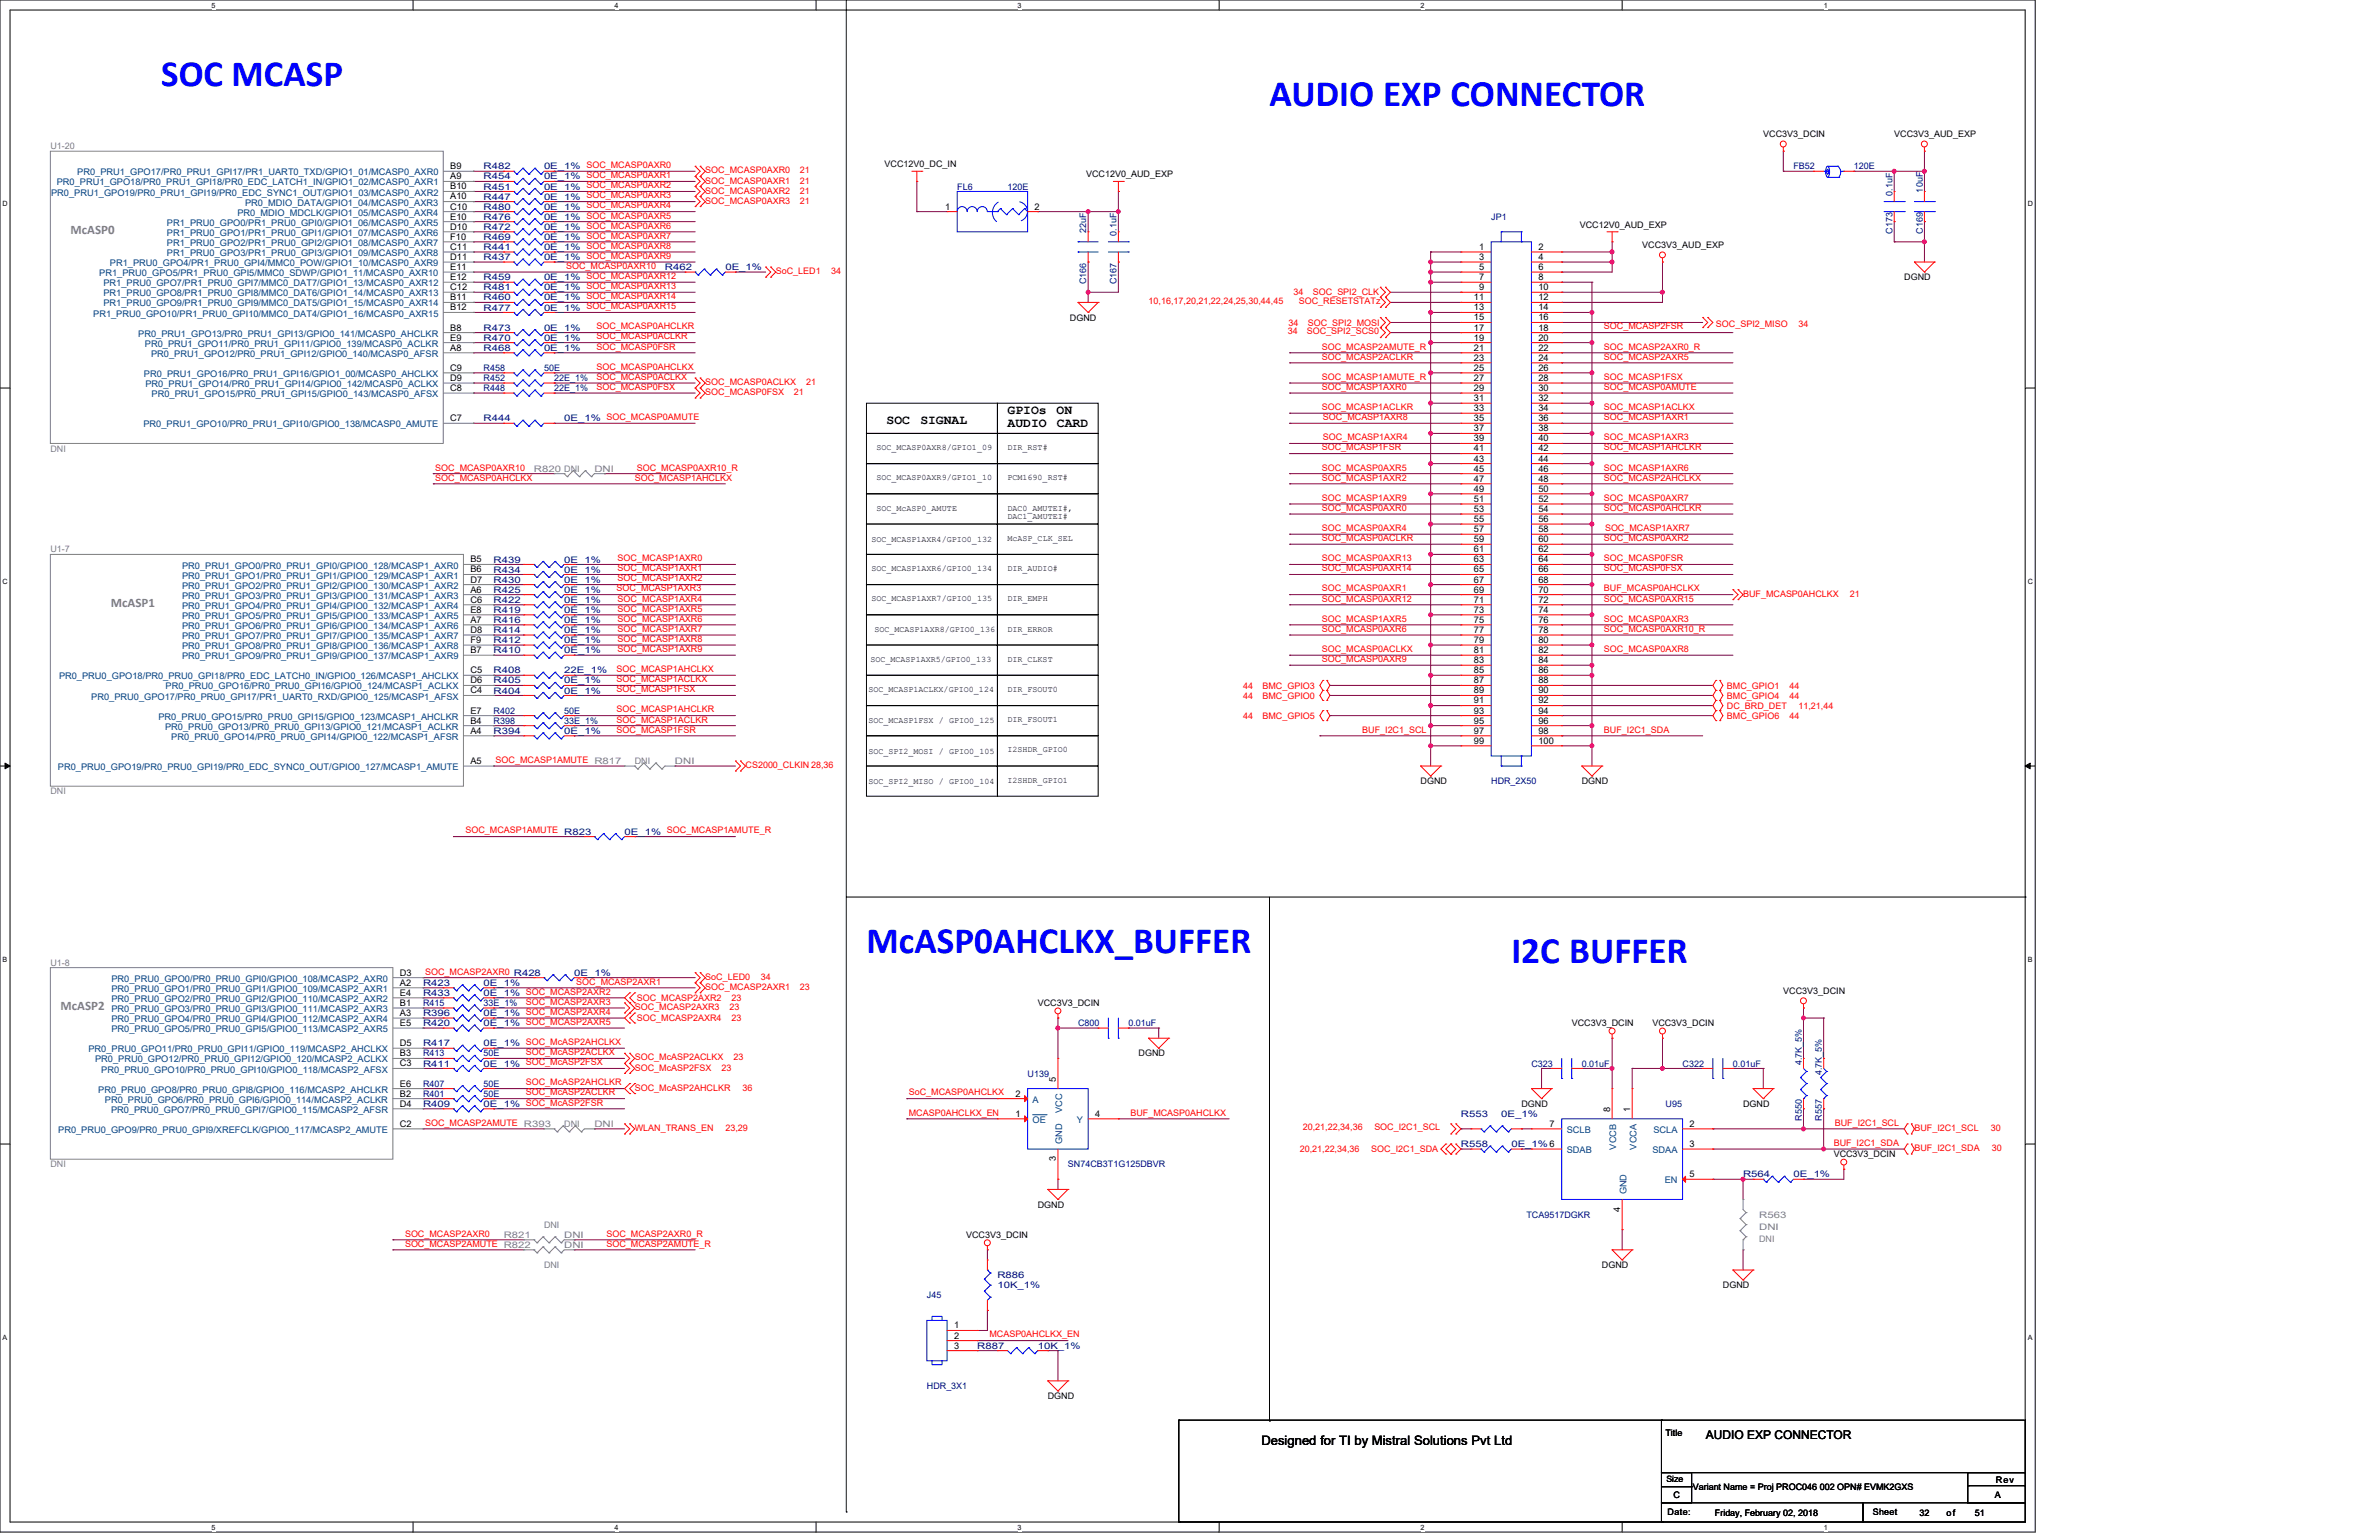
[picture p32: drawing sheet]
<svg xmlns="http://www.w3.org/2000/svg" width="432mm" height="279mm" viewBox="0 0 432 279" stroke-linecap="round" stroke-linejoin="round" font-family="sans-serif">
<defs><g id="words">
<g font-size="6.8" fill="#00f">
<text x="230.4" y="19.2">AUDIO EXP CONNECTOR</text>
<text x="274.3" y="174.7">I2C BUFFER</text>
</g>
<g font-size="6.7" fill="#00f">
<text x="29.3" y="15.5">SOC MCASP</text>
<text x="157.3" y="172.8">McASP0AHCLKX_BUFFER</text>
</g>
<g font-size="2.4">
<text x="160.9" y="76.9">SOC</text>
<text x="167" y="76.9">SIGNAL</text>
<text x="182.9" y="77.5">AUDIO</text>
<text x="182.9" y="75.1">GPIOs</text>
<text x="191.8" y="75.1">ON</text>
<text x="191.8" y="77.5">CARD</text>
<text x="229" y="262.2">Designed for TI by Mistral Solutions Pvt Ltd</text>
</g>
<g font-size="2.3" fill="#808080">
<text x="12.8" y="42.5">McASP0</text>
<text x="20.1" y="110.1">McASP1</text>
<text x="11" y="183.3">McASP2</text>
</g>
<text font-size="2.2" x="309.6" y="261.1">AUDIO EXP CONNECTOR</text>
<g font-size="1.7" fill="#004080">
<text x="9.3" y="35.5">PR0_PRU1_GPO19/PR0_PRU1_GPI19/PR0_EDC_SYNC1_OUT/GPIO1_03/MCASP0_AXR2</text>
<text x="10.3" y="33.7">PR0_PRU1_GPO18/PR0_PRU1_GPI18/PR0_EDC_LATCH1_IN/GPIO1_02/MCASP0_AXR1</text>
<text x="14" y="31.8">PR0_PRU1_GPO17/PR0_PRU1_GPI17/PR1_UART0_TXD/GPIO1_01/MCASP0_AXR0</text>
<text x="30.3" y="41">PR1_PRU0_GPO0/PR1_PRU0_GPI0/GPIO1_06/MCASP0_AXR5</text>
<text x="43.1" y="39.1">PR0_MDIO_MDCLK/GPIO1_05/MCASP0_AXR4</text>
<text x="44.5" y="37.3">PR0_MDIO_DATA/GPIO1_04/MCASP0_AXR3</text>
<text x="30.3" y="42.8">PR1_PRU0_GPO1/PR1_PRU0_GPI1/GPIO1_07/MCASP0_AXR6</text>
<text x="30.3" y="44.6">PR1_PRU0_GPO2/PR1_PRU0_GPI2/GPIO1_08/MCASP0_AXR7</text>
<text x="30.3" y="46.5">PR1_PRU0_GPO3/PR1_PRU0_GPI3/GPIO1_09/MCASP0_AXR8</text>
<text x="18" y="50.1">PR1_PRU0_GPO5/PR1_PRU0_GPI5/MMC0_SDWP/GPIO1_11/MCASP0_AXR10</text>
<text x="18.8" y="51.9">PR1_PRU0_GPO7/PR1_PRU0_GPI7/MMC0_DAT7/GPIO1_13/MCASP0_AXR12</text>
<text x="18.8" y="53.8">PR1_PRU0_GPO8/PR1_PRU0_GPI8/MMC0_DAT6/GPIO1_14/MCASP0_AXR13</text>
<text x="20" y="48.3">PR1_PRU0_GPO4/PR1_PRU0_GPI4/MMC0_POW/GPIO1_10/MCASP0_AXR9</text>
<text x="16.9" y="57.4">PR1_PRU0_GPO10/PR1_PRU0_GPI10/MMC0_DAT4/GPIO1_16/MCASP0_AXR15</text>
<text x="18.8" y="55.6">PR1_PRU0_GPO9/PR1_PRU0_GPI9/MMC0_DAT5/GPIO1_15/MCASP0_AXR14</text>
<text x="25.1" y="61.1">PR0_PRU1_GPO13/PR0_PRU1_GPI13/GPIO0_141/MCASP0_AHCLKR</text>
<text x="26.3" y="62.9">PR0_PRU1_GPO11/PR0_PRU1_GPI11/GPIO0_139/MCASP0_ACLKR</text>
<text x="27.4" y="64.7">PR0_PRU1_GPO12/PR0_PRU1_GPI12/GPIO0_140/MCASP0_AFSR</text>
<text x="26.1" y="68.4">PR0_PRU1_GPO16/PR0_PRU1_GPI16/GPIO1_00/MCASP0_AHCLKX</text>
<text x="26.4" y="70.2">PR0_PRU1_GPO14/PR0_PRU1_GPI14/GPIO0_142/MCASP0_ACLKX</text>
<text x="26" y="77.5">PR0_PRU1_GPO10/PR0_PRU1_GPI10/GPIO0_138/MCASP0_AMUTE</text>
<text x="27.5" y="72.1">PR0_PRU1_GPO15/PR0_PRU1_GPI15/GPIO0_143/MCASP0_AFSX</text>
<text x="33" y="105">PR0_PRU1_GPO1/PR0_PRU1_GPI1/GPIO0_129/MCASP1_AXR1</text>
<text x="33" y="106.8">PR0_PRU1_GPO2/PR0_PRU1_GPI2/GPIO0_130/MCASP1_AXR2</text>
<text x="33" y="103.1">PR0_PRU1_GPO0/PR0_PRU1_GPI0/GPIO0_128/MCASP1_AXR0</text>
<text x="33" y="108.6">PR0_PRU1_GPO3/PR0_PRU1_GPI3/GPIO0_131/MCASP1_AXR3</text>
<text x="33" y="110.5">PR0_PRU1_GPO4/PR0_PRU1_GPI4/GPIO0_132/MCASP1_AXR4</text>
<text x="33" y="112.3">PR0_PRU1_GPO5/PR0_PRU1_GPI5/GPIO0_133/MCASP1_AXR5</text>
<text x="33" y="114.1">PR0_PRU1_GPO6/PR0_PRU1_GPI6/GPIO0_134/MCASP1_AXR6</text>
<text x="33" y="116">PR0_PRU1_GPO7/PR0_PRU1_GPI7/GPIO0_135/MCASP1_AXR7</text>
<text x="33" y="117.8">PR0_PRU1_GPO8/PR0_PRU1_GPI8/GPIO0_136/MCASP1_AXR8</text>
<text x="33" y="119.6">PR0_PRU1_GPO9/PR0_PRU1_GPI9/GPIO0_137/MCASP1_AXR9</text>
<text x="10.7" y="123.3">PR0_PRU0_GPO18/PR0_PRU0_GPI18/PR0_EDC_LATCH0_IN/GPIO0_126/MCASP1_AHCLKX</text>
<text x="30.1" y="125.1">PR0_PRU0_GPO16/PR0_PRU0_GPI16/GPIO0_124/MCASP1_ACLKX</text>
<text x="16.6" y="126.9">PR0_PRU0_GPO17/PR0_PRU0_GPI17/PR1_UART0_RXD/GPIO0_125/MCASP1_AFSX</text>
<text x="28.8" y="130.6">PR0_PRU0_GPO15/PR0_PRU0_GPI15/GPIO0_123/MCASP1_AHCLKR</text>
<text x="30" y="132.4">PR0_PRU0_GPO13/PR0_PRU0_GPI13/GPIO0_121/MCASP1_ACLKR</text>
<text x="31.1" y="134.2">PR0_PRU0_GPO14/PR0_PRU0_GPI14/GPIO0_122/MCASP1_AFSR</text>
<text x="10.5" y="139.7">PR0_PRU0_GPO19/PR0_PRU0_GPI19/PR0_EDC_SYNC0_OUT/GPIO0_127/MCASP1_AMUTE</text>
<text x="20.2" y="180">PR0_PRU0_GPO1/PR0_PRU0_GPI1/GPIO0_109/MCASP2_AXR1</text>
<text x="20.2" y="178.1">PR0_PRU0_GPO0/PR0_PRU0_GPI0/GPIO0_108/MCASP2_AXR0</text>
<text x="20.2" y="181.8">PR0_PRU0_GPO2/PR0_PRU0_GPI2/GPIO0_110/MCASP2_AXR2</text>
<text x="20.2" y="185.4">PR0_PRU0_GPO4/PR0_PRU0_GPI4/GPIO0_112/MCASP2_AXR4</text>
<text x="20.2" y="183.6">PR0_PRU0_GPO3/PR0_PRU0_GPI3/GPIO0_111/MCASP2_AXR3</text>
<text x="16" y="190.9">PR0_PRU0_GPO11/PR0_PRU0_GPI11/GPIO0_119/MCASP2_AHCLKX</text>
<text x="20.2" y="187.3">PR0_PRU0_GPO5/PR0_PRU0_GPI5/GPIO0_113/MCASP2_AXR5</text>
<text x="17.3" y="192.8">PR0_PRU0_GPO12/PR0_PRU0_GPI12/GPIO0_120/MCASP2_ACLKX</text>
<text x="18.4" y="194.6">PR0_PRU0_GPO10/PR0_PRU0_GPI10/GPIO0_118/MCASP2_AFSX</text>
<text x="17.8" y="198.2">PR0_PRU0_GPO8/PR0_PRU0_GPI8/GPIO0_116/MCASP2_AHCLKR</text>
<text x="19" y="200.1">PR0_PRU0_GPO6/PR0_PRU0_GPI6/GPIO0_114/MCASP2_ACLKR</text>
<text x="20.2" y="201.9">PR0_PRU0_GPO7/PR0_PRU0_GPI7/GPIO0_115/MCASP2_AFSR</text>
<text x="187.4" y="200.1">A</text>
<text x="187.4" y="203.7">OE</text>
<text x="192.8" y="202" transform="rotate(-90 192.8 202)">VCC</text>
<text x="195.5" y="203.7">Y</text>
<text x="10.6" y="205.5">PR0_PRU0_GPO9/PR0_PRU0_GPI9/XREFCLK/GPIO0_117/MCASP2_AMUTE</text>
<text x="192.8" y="207.6" transform="rotate(-90 192.8 207.6)">GND</text>
<text x="284.4" y="209.2">SDAB</text>
<text x="284.4" y="205.5">SCLB</text>
<text x="293.4" y="208.6" transform="rotate(-90 293.4 208.6)">VCCB</text>
<text x="297" y="208.6" transform="rotate(-90 297 208.6)">VCCA</text>
<text x="299.9" y="209.2">SDAA</text>
<text x="300.1" y="205.5">SCLA</text>
<text x="302.2" y="214.7">EN</text>
<text x="295.2" y="216.7" transform="rotate(-90 295.2 216.7)">GND</text>
</g>
<g font-size="1.7">
<text x="81.7" y="30.7">B9</text>
<text x="81.7" y="32.5">A9</text>
<text x="81.7" y="34.4">B10</text>
<text x="81.7" y="36.2">A10</text>
<text x="81.7" y="38">C10</text>
<text x="81.7" y="39.8">E10</text>
<text x="81.7" y="41.7">D10</text>
<text x="171.5" y="38">1</text>
<text x="187.8" y="38">2</text>
<text x="81.7" y="43.5">F10</text>
<text x="81.7" y="45.3">C11</text>
<text x="81.7" y="47.2">D11</text>
<text x="268.5" y="45.3">1</text>
<text x="268.5" y="47.2">3</text>
<text x="279.2" y="45.3">2</text>
<text x="279.2" y="47.2">4</text>
<text x="81.7" y="49">E11</text>
<text x="81.7" y="50.8">E12</text>
<text x="81.7" y="52.6">C12</text>
<text x="268.5" y="49">5</text>
<text x="268.5" y="50.8">7</text>
<text x="268.5" y="52.6">9</text>
<text x="279.2" y="49">6</text>
<text x="279.2" y="50.8">8</text>
<text x="279.2" y="52.6">10</text>
<text x="81.7" y="54.5">B11</text>
<text x="81.7" y="56.3">B12</text>
<text x="81.7" y="60">B8</text>
<text x="267.5" y="54.5">11</text>
<text x="267.5" y="56.3">13</text>
<text x="267.5" y="58.1">15</text>
<text x="267.5" y="60">17</text>
<text x="279.2" y="54.5">12</text>
<text x="279.2" y="56.3">14</text>
<text x="279.2" y="58.1">16</text>
<text x="279.2" y="60">18</text>
<text x="81.7" y="61.8">E9</text>
<text x="81.7" y="63.6">A8</text>
<text x="267.5" y="61.8">19</text>
<text x="267.5" y="63.6">21</text>
<text x="267.5" y="65.4">23</text>
<text x="279.2" y="61.8">20</text>
<text x="279.2" y="63.6">22</text>
<text x="279.2" y="65.4">24</text>
<text x="81.7" y="67.3">C9</text>
<text x="81.7" y="69.1">D9</text>
<text x="81.7" y="70.9">C8</text>
<text x="267.5" y="67.3">25</text>
<text x="267.5" y="69.1">27</text>
<text x="267.5" y="70.9">29</text>
<text x="279.2" y="67.3">26</text>
<text x="279.2" y="69.1">28</text>
<text x="279.2" y="70.9">30</text>
<text x="81.7" y="76.4">C7</text>
<text x="267.5" y="72.8">31</text>
<text x="267.5" y="74.6">33</text>
<text x="267.5" y="76.4">35</text>
<text x="279.2" y="72.8">32</text>
<text x="279.2" y="74.6">34</text>
<text x="279.2" y="76.4">36</text>
<text x="267.5" y="78.3">37</text>
<text x="267.5" y="80.1">39</text>
<text x="267.5" y="81.9">41</text>
<text x="267.5" y="83.7">43</text>
<text x="279.2" y="78.3">38</text>
<text x="279.2" y="80.1">40</text>
<text x="279.2" y="81.9">42</text>
<text x="279.2" y="83.7">44</text>
<text x="267.5" y="85.6">45</text>
<text x="267.5" y="87.4">47</text>
<text x="267.5" y="89.2">49</text>
<text x="279.2" y="85.6">46</text>
<text x="279.2" y="87.4">48</text>
<text x="279.2" y="89.2">50</text>
<text x="267.5" y="91.1">51</text>
<text x="267.5" y="92.9">53</text>
<text x="267.5" y="94.7">55</text>
<text x="279.2" y="91.1">52</text>
<text x="279.2" y="92.9">54</text>
<text x="279.2" y="94.7">56</text>
<text x="267.5" y="96.5">57</text>
<text x="267.5" y="98.4">59</text>
<text x="267.5" y="100.2">61</text>
<text x="279.2" y="96.5">58</text>
<text x="279.2" y="98.4">60</text>
<text x="279.2" y="100.2">62</text>
<text x="85.4" y="103.8">B6</text>
<text x="85.4" y="105.7">D7</text>
<text x="85.4" y="107.5">A6</text>
<text x="85.4" y="102">B5</text>
<text x="267.5" y="102">63</text>
<text x="267.5" y="103.8">65</text>
<text x="267.5" y="105.7">67</text>
<text x="267.5" y="107.5">69</text>
<text x="279.2" y="102">64</text>
<text x="279.2" y="103.8">66</text>
<text x="279.2" y="105.7">68</text>
<text x="279.2" y="107.5">70</text>
<text x="85.4" y="109.3">C6</text>
<text x="85.4" y="111.2">E8</text>
<text x="85.4" y="113">A7</text>
<text x="267.5" y="109.3">71</text>
<text x="267.5" y="111.2">73</text>
<text x="267.5" y="113">75</text>
<text x="279.2" y="109.3">72</text>
<text x="279.2" y="111.2">74</text>
<text x="279.2" y="113">76</text>
<text x="85.4" y="114.8">D8</text>
<text x="85.4" y="116.6">F9</text>
<text x="85.4" y="118.5">B7</text>
<text x="267.5" y="114.8">77</text>
<text x="267.5" y="116.6">79</text>
<text x="267.5" y="118.5">81</text>
<text x="279.2" y="114.8">78</text>
<text x="279.2" y="116.6">80</text>
<text x="279.2" y="118.5">82</text>
<text x="85.4" y="124">D6</text>
<text x="85.4" y="122.1">C5</text>
<text x="85.4" y="125.8">C4</text>
<text x="267.5" y="120.3">83</text>
<text x="267.5" y="122.1">85</text>
<text x="267.5" y="124">87</text>
<text x="267.5" y="125.8">89</text>
<text x="279.2" y="120.3">84</text>
<text x="279.2" y="122.1">86</text>
<text x="279.2" y="124">88</text>
<text x="279.2" y="125.8">90</text>
<text x="85.4" y="129.5">E7</text>
<text x="85.4" y="131.3">B4</text>
<text x="267.5" y="127.6">91</text>
<text x="267.5" y="129.5">93</text>
<text x="267.5" y="131.3">95</text>
<text x="279.2" y="127.6">92</text>
<text x="279.2" y="129.5">94</text>
<text x="279.2" y="131.3">96</text>
<text x="85.4" y="133.1">A4</text>
<text x="267.5" y="133.1">97</text>
<text x="267.5" y="134.9">99</text>
<text x="279.2" y="133.1">98</text>
<text x="279.2" y="134.9">100</text>
<text x="85.4" y="138.6">A5</text>
<text x="72.6" y="178.8">A2</text>
<text x="72.6" y="177">D3</text>
<text x="72.6" y="180.7">E4</text>
<text x="72.6" y="184.3">A3</text>
<text x="72.6" y="182.5">B1</text>
<text x="72.6" y="186.1">E5</text>
<text x="72.6" y="191.6">B3</text>
<text x="72.6" y="189.8">D5</text>
<text x="72.6" y="197.1">E6</text>
<text x="72.6" y="193.5">C3</text>
<text x="191.6" y="196.2" transform="rotate(-90 191.6 196.2)">5</text>
<text x="72.6" y="198.9">B2</text>
<text x="72.6" y="200.8">D4</text>
<text x="184.3" y="198.9">2</text>
<text x="184.3" y="202.6">1</text>
<text x="198.8" y="202.6">4</text>
<text x="292.2" y="201.7" transform="rotate(-90 292.2 201.7)">8</text>
<text x="295.9" y="201.7" transform="rotate(-90 295.9 201.7)">1</text>
<text x="72.6" y="204.4">C2</text>
<text x="281.3" y="204.4">7</text>
<text x="306.7" y="204.4">2</text>
<text x="306.7" y="208.1">3</text>
<text x="191.6" y="210.7" transform="rotate(-90 191.6 210.7)">3</text>
<text x="306.7" y="213.6">5</text>
<text x="294" y="219.8" transform="rotate(-90 294 219.8)">4</text>
<text x="173.2" y="241">1</text>
<text x="173.2" y="242.8">2</text>
<text x="173.2" y="244.7">3</text>
</g>
<g font-size="1.6" fill="#808080">
<text x="9.1" y="27.1">U1-20</text>
<text x="9.1" y="81.9">DNI</text>
<text x="96.9" y="85.6">R820 DNI</text>
<text x="107.9" y="85.6">DNI</text>
<text x="9.1" y="100.2">U1-7</text>
<text x="115.2" y="138.6">DNI</text>
<text x="122.5" y="138.6">DNI</text>
<text x="9.1" y="144.1">DNI</text>
<text x="9.1" y="175.2">U1-8</text>
<text x="102.4" y="204.5">DNI</text>
<text x="107.9" y="204.5">DNI</text>
<text x="9.1" y="211.8">DNI</text>
<text x="319.3" y="220.9">R563</text>
<text x="91.4" y="224.6">R821</text>
<text x="98.7" y="222.8">DNI</text>
<text x="102.4" y="226.4">DNI</text>
<text x="102.4" y="224.6">DNI</text>
<text x="319.3" y="223.1">DNI</text>
<text x="319.3" y="225.3">DNI</text>
<text x="98.7" y="230.1">DNI</text>
</g>
<g font-size="1.6">
<text x="320" y="24.9">VCC3V3_DCIN</text>
<text x="343.8" y="24.9">VCC3V3_AUD_EXP</text>
<text x="160.6" y="30.4">VCC12V0_DC_IN</text>
<text x="197.1" y="32.2">VCC12V0_AUD_EXP</text>
<text x="286.7" y="41.3">VCC12V0_AUD_EXP</text>
<text x="298.1" y="45">VCC3V3_AUD_EXP</text>
<text x="345.6" y="50.8">DGND</text>
<text x="194.2" y="58.2">DGND</text>
<text x="257.9" y="142.3">DGND</text>
<text x="287.1" y="142.3">DGND</text>
<text x="188.4" y="182.5">VCC3V3_DCIN</text>
<text x="323.7" y="180.3">VCC3V3_DCIN</text>
<text x="206.7" y="191.7">DGND</text>
<text x="285.3" y="186.2">VCC3V3_DCIN</text>
<text x="299.9" y="186.2">VCC3V3_DCIN</text>
<text x="276.1" y="200.8">DGND</text>
<text x="316.4" y="200.8">DGND</text>
<text x="332.8" y="210">VCC3V3_DCIN</text>
<text x="188.4" y="219.1">DGND</text>
<text x="175.4" y="224.6">VCC3V3_DCIN</text>
<text x="290.8" y="230.1">DGND</text>
<text x="312.7" y="233.7">DGND</text>
<text x="190.2" y="253.9">DGND</text>
<text x="302.3" y="260.6">Title</text>
<text x="302.5" y="269">Size</text>
<text x="362.3" y="269">Rev</text>
<text x="302.7" y="274.9">Date:</text>
<text x="303.8" y="271.8">C</text>
<text x="307.2" y="270.3">Variant Name = Proj PROC046 002 OPN# EVMK2GXS</text>
<text x="311.3" y="275.1">Friday, February 02, 2018</text>
<text x="340" y="274.9">Sheet</text>
<text x="348.4" y="275.1">32</text>
<text x="353.3" y="275.1">of</text>
<text x="358.4" y="275.1">51</text>
<text x="362.1" y="271.8">A</text>
</g>
<g font-size="1.6" fill="#000080">
<text x="87.8" y="30.7">R482</text>
<text x="87.8" y="32.6">R454</text>
<text x="87.8" y="34.4">R451</text>
<text x="98.7" y="30.7">0E_1% SOC_MCASP0AXR0</text>
<text x="98.7" y="32.6">0E_1% SOC_MCASP0AXR1</text>
<text x="98.7" y="34.4">0E_1% SOC_MCASP0AXR2</text>
<text x="173.7" y="34.4">FL6</text>
<text x="182.9" y="34.4">120E</text>
<text x="325.5" y="30.7">FB52</text>
<text x="336.5" y="30.7">120E</text>
<text x="343.5" y="35.5" transform="rotate(-90 343.5 35.5)">0.1uF</text>
<text x="349" y="34.9" transform="rotate(-90 349 34.9)">10uF</text>
<text x="87.8" y="36.2">R447</text>
<text x="87.8" y="38.1">R480</text>
<text x="87.8" y="39.9">R476</text>
<text x="87.8" y="41.7">R472</text>
<text x="98.7" y="36.2">0E_1% SOC_MCASP0AXR3</text>
<text x="98.7" y="38.1">0E_1% SOC_MCASP0AXR4</text>
<text x="98.7" y="39.9">0E_1% SOC_MCASP0AXR5</text>
<text x="98.7" y="41.7">0E_1% SOC_MCASP0AXR6</text>
<text x="270.7" y="39.9">JP1</text>
<text x="87.8" y="43.5">R469</text>
<text x="87.8" y="45.4">R441</text>
<text x="87.8" y="47.2">R437</text>
<text x="98.7" y="43.5">0E_1% SOC_MCASP0AXR7</text>
<text x="98.7" y="45.4">0E_1% SOC_MCASP0AXR8</text>
<text x="98.7" y="47.2">0E_1% SOC_MCASP0AXR9</text>
<text x="197.2" y="42.2" transform="rotate(-90 197.2 42.2)">22uF</text>
<text x="202.7" y="42.8" transform="rotate(-90 202.7 42.8)">0.1uF</text>
<text x="343.5" y="42.4" transform="rotate(-90 343.5 42.4)">C173</text>
<text x="349" y="42.4" transform="rotate(-90 349 42.4)">C169</text>
<text x="87.8" y="50.8">R459</text>
<text x="87.8" y="52.7">R481</text>
<text x="98.7" y="50.8">0E_1% SOC_MCASP0AXR12</text>
<text x="98.7" y="52.7">0E_1% SOC_MCASP0AXR13</text>
<text x="120.7" y="49">R462</text>
<text x="131.7" y="49">0E_1%</text>
<text x="197.2" y="51.6" transform="rotate(-90 197.2 51.6)">C166</text>
<text x="202.7" y="51.6" transform="rotate(-90 202.7 51.6)">C167</text>
<text x="87.8" y="54.5">R460</text>
<text x="87.8" y="56.3">R477</text>
<text x="87.8" y="60">R473</text>
<text x="98.7" y="54.5">0E_1% SOC_MCASP0AXR14</text>
<text x="98.7" y="56.3">0E_1% SOC_MCASP0AXR15</text>
<text x="98.7" y="60">0E_1%</text>
<text x="87.8" y="61.8">R470</text>
<text x="87.8" y="63.6">R468</text>
<text x="98.7" y="61.8">0E_1%</text>
<text x="98.7" y="63.6">0E_1%</text>
<text x="87.8" y="67.3">R458</text>
<text x="87.8" y="69.1">R452</text>
<text x="87.8" y="71">R448</text>
<text x="98.7" y="67.3">50E</text>
<text x="100.6" y="69.1">22E_1%</text>
<text x="100.6" y="71">22E_1%</text>
<text x="87.8" y="76.5">R444</text>
<text x="102.4" y="76.5">0E_1% SOC_MCASP0AMUTE</text>
<text x="89.6" y="102.1">R439</text>
<text x="89.6" y="103.9">R434</text>
<text x="89.6" y="105.7">R430</text>
<text x="89.6" y="107.5">R425</text>
<text x="102.4" y="102.1">0E_1%</text>
<text x="102.4" y="103.9">0E_1%</text>
<text x="102.4" y="105.7">0E_1%</text>
<text x="102.4" y="107.5">0E_1%</text>
<text x="89.6" y="109.4">R422</text>
<text x="89.6" y="111.2">R419</text>
<text x="89.6" y="113">R416</text>
<text x="102.4" y="109.4">0E_1%</text>
<text x="102.4" y="111.2">0E_1%</text>
<text x="102.4" y="113">0E_1%</text>
<text x="89.6" y="116.7">R412</text>
<text x="89.6" y="118.5">R410</text>
<text x="89.6" y="114.9">R414</text>
<text x="102.4" y="116.7">0E_1%</text>
<text x="102.4" y="118.5">0E_1%</text>
<text x="102.4" y="114.9">0E_1%</text>
<text x="89.6" y="125.8">R404</text>
<text x="89.6" y="124">R405</text>
<text x="89.6" y="122.2">R408</text>
<text x="102.4" y="125.8">0E_1%</text>
<text x="102.4" y="124">0E_1%</text>
<text x="102.4" y="122.2">22E_1%</text>
<text x="89.6" y="129.5">R402</text>
<text x="89.6" y="131.3">R398</text>
<text x="102.4" y="129.5">50E</text>
<text x="102.4" y="131.3">33E_1%</text>
<text x="89.6" y="133.1">R394</text>
<text x="102.4" y="133.1">0E_1%</text>
<text x="270.7" y="142.3">HDR_2X50</text>
<text x="113.4" y="151.4">0E_1% SOC_MCASP1AMUTE_R</text>
<text x="76.8" y="178.9">R423</text>
<text x="87.8" y="178.9">0E_1%</text>
<text x="104.2" y="177">0E_1%</text>
<text x="76.8" y="182.5">R415</text>
<text x="76.8" y="184.4">R396</text>
<text x="76.8" y="180.7">R433</text>
<text x="87.8" y="184.4">0E_1% SOC_MCASP2AXR4</text>
<text x="87.8" y="180.7">0E_1% SOC_MCASP2AXR2</text>
<text x="87.8" y="182.5">33E_1%</text>
<text x="76.8" y="191.7">R413</text>
<text x="76.8" y="186.2">R420</text>
<text x="76.8" y="189.8">R417</text>
<text x="87.8" y="186.2">0E_1% SOC_MCASP2AXR5</text>
<text x="87.8" y="189.8">0E_1% SOC_McASP2AHCLKX</text>
<text x="87.8" y="191.7">50E</text>
<text x="195.7" y="186.2">C800</text>
<text x="204.8" y="186.2">0.01uF</text>
<text x="76.8" y="197.1">R407</text>
<text x="76.8" y="193.5">R411</text>
<text x="87.8" y="193.5">0E_1% SOC_McASP2FSX</text>
<text x="87.8" y="197.1">50E</text>
<text x="186.5" y="195.3">U139</text>
<text x="278" y="193.5">C323</text>
<text x="287.1" y="193.5">0.01uF</text>
<text x="305.4" y="193.5">C322</text>
<text x="314.5" y="193.5">0.01uF</text>
<text x="327" y="193.3" transform="rotate(-90 327 193.3)">4.7K_5%</text>
<text x="330.7" y="195.1" transform="rotate(-90 330.7 195.1)">4.7K_5%</text>
<text x="76.8" y="200.8">R409</text>
<text x="76.8" y="199">R401</text>
<text x="87.8" y="200.8">0E_1% SOC_McASP2FSR</text>
<text x="87.8" y="199">50E</text>
<text x="265.2" y="202.6">R553</text>
<text x="272.5" y="202.6">0E_1%</text>
<text x="302.3" y="200.8">U95</text>
<text x="327" y="203.3" transform="rotate(-90 327 203.3)">R550</text>
<text x="330.7" y="203.3" transform="rotate(-90 330.7 203.3)">R557</text>
<text x="265.2" y="208.1">R558</text>
<text x="274.3" y="208.1">0E_1% 6</text>
<text x="193.8" y="211.8">SN74CB3T1G125DBVR</text>
<text x="316.4" y="213.6">R564</text>
<text x="325.5" y="213.6">0E_1%</text>
<text x="277.1" y="220.9">TCA9517DGKR</text>
<text x="181" y="231.9">R886</text>
<text x="181" y="233.7">10K_1%</text>
<text x="168.2" y="235.6">J45</text>
<text x="177.4" y="244.7">R887</text>
<text x="188.4" y="244.7">10K_1%</text>
<text x="168.2" y="252">HDR_3X1</text>
</g>
<g font-size="1.6" fill="#f00">
<text x="128" y="31.5">SOC_MCASP0AXR0</text>
<text x="128" y="33.3">SOC_MCASP0AXR1</text>
<text x="128" y="35.1">SOC_MCASP0AXR2</text>
<text x="145.2" y="31.5">21</text>
<text x="145.2" y="33.3">21</text>
<text x="145.2" y="35.1">21</text>
<text x="128" y="37">SOC_MCASP0AXR3</text>
<text x="145.2" y="37">21</text>
<text x="102.8" y="48.8">SOC_MCASP0AXR10</text>
<text x="140.8" y="49.8">SoC_LED1</text>
<text x="150.9" y="49.8">34</text>
<text x="234.8" y="53.6">34</text>
<text x="238.3" y="53.6">SOC_SPI2_CLK</text>
<text x="108.2" y="59.8">SOC_MCASP0AHCLKR</text>
<text x="208.5" y="55.2">10,16,17,20,21,22,24,25,30,44,45</text>
<text x="233.9" y="59.1">34</text>
<text x="235.7" y="55.2">SOC_RESETSTATz</text>
<text x="237.4" y="59.1">SOC_SPI2_MOSI</text>
<text x="291.1" y="59.8">SOC_MCASP2FSR</text>
<text x="311.4" y="59.3">SOC_SPI2_MISO</text>
<text x="326.4" y="59.3">34</text>
<text x="108.2" y="63.4">SOC_MCASP0FSR</text>
<text x="108.2" y="61.6">SOC_MCASP0ACLKR</text>
<text x="233.7" y="60.5">34</text>
<text x="237.2" y="60.5">SOC_SPI2_SCS0</text>
<text x="239.9" y="65.3">SOC_MCASP2ACLKR</text>
<text x="239.9" y="63.4">SOC_MCASP2AMUTE_R</text>
<text x="291.1" y="63.4">SOC_MCASP2AXR0_R</text>
<text x="291.1" y="65.3">SOC_MCASP2AXR5</text>
<text x="108.2" y="70.7">SOC_MCASP0FSX</text>
<text x="108.2" y="68.9">SOC_MCASP0ACLKX</text>
<text x="108.2" y="67.1">SOC_MCASP0AHCLKX</text>
<text x="128" y="69.9">SOC_MCASP0ACLKX</text>
<text x="128" y="71.7">SOC_MCASP0FSX</text>
<text x="144.1" y="71.7">21</text>
<text x="146.3" y="69.9">21</text>
<text x="239.9" y="68.9">SOC_MCASP1AMUTE_R</text>
<text x="239.9" y="70.7">SOC_MCASP1AXR0</text>
<text x="291.1" y="68.9">SOC_MCASP1FSX</text>
<text x="291.1" y="70.7">SOC_MCASP0AMUTE</text>
<text x="239.9" y="74.4">SOC_MCASP1ACLKR</text>
<text x="240.1" y="76.2">SOC_MCASP1AXR8</text>
<text x="291.1" y="76.2">SOC_MCASP1AXR1</text>
<text x="291.1" y="74.4">SOC_MCASP1ACLKX</text>
<text x="239.9" y="81.7">SOC_MCASP1FSR</text>
<text x="240.1" y="79.9">SOC_MCASP1AXR4</text>
<text x="291.1" y="79.9">SOC_MCASP1AXR3</text>
<text x="291.1" y="81.7">SOC_MCASP1AHCLKR</text>
<text x="79" y="85.4">SOC_MCASP0AXR10</text>
<text x="79" y="87.2">SOC_MCASP0AHCLKX</text>
<text x="115.2" y="87.2">SOC_MCASP1AHCLKX</text>
<text x="115.6" y="85.4">SOC_MCASP0AXR10_R</text>
<text x="239.9" y="85.4">SOC_MCASP0AXR5</text>
<text x="239.9" y="87.2">SOC_MCASP1AXR2</text>
<text x="291.1" y="85.4">SOC_MCASP1AXR6</text>
<text x="291.1" y="87.2">SOC_MCASP2AHCLKX</text>
<text x="239.9" y="92.7">SOC_MCASP0AXR0</text>
<text x="239.9" y="90.9">SOC_MCASP1AXR9</text>
<text x="291.1" y="90.9">SOC_MCASP0AXR7</text>
<text x="291.1" y="92.7">SOC_MCASP0AHCLKR</text>
<text x="112.1" y="101.8">SOC_MCASP1AXR0</text>
<text x="239.9" y="96.4">SOC_MCASP0AXR4</text>
<text x="239.9" y="98.2">SOC_MCASP0ACLKR</text>
<text x="239.9" y="101.8">SOC_MCASP0AXR13</text>
<text x="291.1" y="98.2">SOC_MCASP0AXR2</text>
<text x="291.1" y="101.8">SOC_MCASP0FSR</text>
<text x="291.3" y="96.4">SOC_MCASP1AXR7</text>
<text x="111.9" y="107.3">SOC_MCASP1AXR3</text>
<text x="112.1" y="103.7">SOC_MCASP1AXR1</text>
<text x="112.1" y="105.5">SOC_MCASP1AXR2</text>
<text x="239.9" y="103.7">SOC_MCASP0AXR14</text>
<text x="239.9" y="107.3">SOC_MCASP0AXR1</text>
<text x="291.1" y="107.3">BUF_MCASP0AHCLKX</text>
<text x="291.1" y="103.7">SOC_MCASP0FSX</text>
<text x="112.1" y="109.2">SOC_MCASP1AXR4</text>
<text x="112.1" y="111">SOC_MCASP1AXR5</text>
<text x="112.1" y="112.8">SOC_MCASP1AXR6</text>
<text x="239.9" y="109.2">SOC_MCASP0AXR12</text>
<text x="239.9" y="112.8">SOC_MCASP1AXR5</text>
<text x="291.1" y="109.2">SOC_MCASP0AXR15</text>
<text x="291.1" y="112.8">SOC_MCASP0AXR3</text>
<text x="316.4" y="108.3">BUF_MCASP0AHCLKX</text>
<text x="335.8" y="108.3">21</text>
<text x="112.1" y="116.5">SOC_MCASP1AXR8</text>
<text x="112.1" y="118.3">SOC_MCASP1AXR9</text>
<text x="112.1" y="114.6">SOC_MCASP1AXR7</text>
<text x="239.9" y="114.6">SOC_MCASP0AXR6</text>
<text x="239.9" y="118.3">SOC_MCASP0ACLKX</text>
<text x="291.1" y="114.6">SOC_MCASP0AXR10_R</text>
<text x="291.1" y="118.3">SOC_MCASP0AXR8</text>
<text x="111.9" y="123.8">SOC_MCASP1ACLKX</text>
<text x="111.9" y="121.9">SOC_MCASP1AHCLKX</text>
<text x="111.9" y="125.6">SOC_MCASP1FSX</text>
<text x="225.7" y="124.9">44</text>
<text x="229.2" y="124.9">BMC_GPIO3</text>
<text x="239.9" y="120.1">SOC_MCASP0AXR9</text>
<text x="313.5" y="124.9">BMC_GPIO1</text>
<text x="324.8" y="124.9">44</text>
<text x="111.9" y="131.1">SOC_MCASP1ACLKR</text>
<text x="111.9" y="129.3">SOC_MCASP1AHCLKR</text>
<text x="225.7" y="130.4">44</text>
<text x="225.7" y="126.7">44</text>
<text x="229.2" y="130.4">BMC_GPIO5</text>
<text x="229.2" y="126.7">BMC_GPIO0</text>
<text x="313.5" y="126.7">BMC_GPIO4</text>
<text x="313.5" y="128.6">DC_BRD_DET</text>
<text x="313.5" y="130.4">BMC_GPIO6</text>
<text x="324.8" y="126.7">44</text>
<text x="324.8" y="130.4">44</text>
<text x="326.4" y="128.6">11,21,44</text>
<text x="111.9" y="132.9">SOC_MCASP1FSR</text>
<text x="247.2" y="132.9">BUF_I2C1_SCL</text>
<text x="291.1" y="132.9">BUF_I2C1_SDA</text>
<text x="90" y="138.4">SOC_MCASP1AMUTE R817</text>
<text x="135.3" y="139.4">CS2000_CLKIN 28,36</text>
<text x="84.5" y="151.2">SOC_MCASP1AMUTE R823</text>
<text x="77.2" y="176.8">SOC_MCASP2AXR0 R428</text>
<text x="104.6" y="178.6">SOC_MCASP2AXR1</text>
<text x="128" y="179.6">SOC_MCASP2AXR1</text>
<text x="128" y="177.8">SoC_LED0</text>
<text x="138.1" y="177.8">34</text>
<text x="145.2" y="179.6">23</text>
<text x="95.4" y="182.3">SOC_MCASP2AXR3</text>
<text x="115.2" y="183.3">SOC_MCASP2AXR3</text>
<text x="115.6" y="185.3">SOC_MCASP2AXR4</text>
<text x="115.6" y="181.6">SOC_MCASP2AXR2</text>
<text x="132.4" y="183.3">23</text>
<text x="132.8" y="185.3">23</text>
<text x="132.8" y="181.6">23</text>
<text x="95.4" y="191.5">SOC_McASP2ACLKX</text>
<text x="95.4" y="196.9">SOC_McASP2AHCLKR</text>
<text x="115.2" y="192.4">SOC_McASP2ACLKX</text>
<text x="115.2" y="194.2">SOC_McASP2FSX</text>
<text x="115.2" y="197.9">SOC_McASP2AHCLKR</text>
<text x="130.9" y="194.2">23</text>
<text x="133.1" y="192.4">23</text>
<text x="134.8" y="197.9">36</text>
<text x="95.4" y="198.8">SOC_McASP2ACLKR</text>
<text x="165" y="198.8">SoC_MCASP0AHCLKX</text>
<text x="165" y="202.4">MCASP0AHCLKX_EN</text>
<text x="205.2" y="202.4">BUF_MCASP0AHCLKX</text>
<text x="77.2" y="204.2">SOC_MCASP2AMUTE R393</text>
<text x="115.2" y="205.2">WLAN_TRANS_EN</text>
<text x="131.7" y="205.2">23,29</text>
<text x="235.9" y="209">20,21,22,34,36</text>
<text x="236.5" y="205">20,21,22,34,36</text>
<text x="248.9" y="209">SOC_I2C1_SDA</text>
<text x="249.4" y="205">SOC_I2C1_SCL</text>
<text x="332.8" y="207.9">BUF_I2C1_SDA</text>
<text x="333" y="204.2">BUF_I2C1_SCL</text>
<text x="347.5" y="205.2">BUF_I2C1_SCL</text>
<text x="347.5" y="208.9">BUF_I2C1_SDA</text>
<text x="361.4" y="205.2">30</text>
<text x="361.5" y="208.9">30</text>
<text x="73.5" y="224.4">SOC_MCASP2AXR0</text>
<text x="73.5" y="226.2">SOC_MCASP2AMUTE R822</text>
<text x="110.1" y="224.4">SOC_MCASP2AXR0_R</text>
<text x="110.1" y="226.2">SOC_MCASP2AMUTE_R</text>
<text x="179.6" y="242.7">MCASP0AHCLKX_EN</text>
</g>
<g font-size="1.5">
<text x="159.1" y="81.7">SOC_MCASP0AXR8/GPIO1_09</text>
<text x="182.9" y="81.7">DIR_RST#</text>
<text x="159.1" y="87.1">SOC_MCASP0AXR9/GPIO1_10</text>
<text x="182.9" y="87.1">PCM1690_RST#</text>
<text x="159.1" y="92.6">SOC_McASP0_AMUTE</text>
<text x="182.9" y="92.6">DAC0_AMUTEI#,</text>
<text x="182.9" y="94.2">DAC1_AMUTEI#</text>
<text x="158.2" y="98.3">SOC_MCASP1AXR4/GPIO0_132</text>
<text x="182.9" y="98.1">McASP_CLK_SEL</text>
<text x="158.2" y="103.6">SOC_MCASP1AXR6/GPIO0_134</text>
<text x="182.9" y="103.6">DIR_AUDIO#</text>
<text x="158.2" y="109.1">SOC_MCASP1AXR7/GPIO0_135</text>
<text x="182.9" y="109.1">DIR_EMPH</text>
<text x="158.7" y="114.6">SOC_MCASP1AXR8/GPIO0_136</text>
<text x="182.9" y="114.6">DIR_ERROR</text>
<text x="157.6" y="125.6">SOC_MCASP1ACLKX/GPIO0_124</text>
<text x="158" y="120.1">SOC_MCASP1AXR5/GPIO0_133</text>
<text x="182.9" y="125.6">DIR_FSOUT0</text>
<text x="182.9" y="120.1">DIR_CLKST</text>
<text x="157.6" y="131.2">SOC_MCASP1FSX / GPIO0_125</text>
<text x="182.9" y="131">DIR_FSOUT1</text>
<text x="157.6" y="136.7">SOC_SPI2_MOSI / GPIO0_105</text>
<text x="182.9" y="136.5">I2SHDR_GPIO0</text>
<text x="157.6" y="142.2">SOC_SPI2_MISO / GPIO0_104</text>
<text x="182.9" y="142">I2SHDR_GPIO1</text>
</g>
<g font-size="1.3">
<text x="38.4" y="1.4">5</text>
<text x="111.5" y="1.4">4</text>
<text x="184.7" y="1.4">3</text>
<text x="257.9" y="1.4">2</text>
<text x="331" y="1.4">1</text>
<text x=".5" y="37.3">D</text>
<text x="368" y="37.3">D</text>
<text x=".5" y="105.9">C</text>
<text x="368" y="105.9">C</text>
<text x=".5" y="174.5">B</text>
<text x="368" y="174.5">B</text>
<text x=".5" y="243">A</text>
<text x="368" y="243">A</text>
<text x="38.4" y="277.5">5</text>
<text x="111.5" y="277.5">4</text>
<text x="184.7" y="277.5">3</text>
<text x="257.9" y="277.5">2</text>
<text x="331" y="277.5">1</text>
</g>
</g></defs>
<path d="M0 0h369.4v278h-369.4zM1.8 1.8h365.8v274.3h-365.8z" fill="none" stroke="#000" stroke-width=".18"/>
<g fill="#fff">
<path d="M38.4 .2h.7v1.5h-.7z"/>
<path d="M38.4 276.3h.7v1.5h-.7z"/>
</g>
<path d="M75 0v1.8M75 276.1v1.9" fill="none" stroke="#000" stroke-width=".18"/>
<g fill="#fff">
<path d="M111.5 .2h.8v1.5h-.8z"/>
<path d="M111.5 276.3h.8v1.5h-.8z"/>
</g>
<path d="M148.1 0v1.8M148.1 276.1v1.9" fill="none" stroke="#000" stroke-width=".18"/>
<g fill="#fff">
<path d="M184.7 .2h.7v1.5h-.7z"/>
<path d="M184.7 276.3h.7v1.5h-.7z"/>
</g>
<path d="M221.3 0v1.8M221.3 276.1v1.9" fill="none" stroke="#000" stroke-width=".18"/>
<g fill="#fff">
<path d="M257.9 .2h.7v1.5h-.7z"/>
<path d="M257.9 276.3h.7v1.5h-.7z"/>
</g>
<path d="M294.4 0v1.8M294.4 276.1v1.9" fill="none" stroke="#000" stroke-width=".18"/>
<g fill="#fff">
<path d="M331 .2h.7v1.5h-.7z"/>
<path d="M331 276.3h.7v1.5h-.7z"/>
<path d="M.5 36.1h.9v1.5h-.9z"/>
<path d="M368 36.1h1v1.5h-1z"/>
<path d="M.5 104.7h.9v1.5h-.9z"/>
<path d="M368 104.7h1v1.5h-1z"/>
</g>
<path d="M0 70.4h1.8M367.6 70.4h1.8" fill="none" stroke="#000" stroke-width=".18"/>
<g fill="#fff">
<path d="M.5 173.3h.8v1.4h-.8z"/>
<path d="M368 173.3h.9v1.4h-.9z"/>
</g>
<path d="M0 139h1.8M.9 138.5l.9 .5-.9 .5zM367.6 139l.9-.5v1zM367.6 139h1.8" fill="none" stroke="#000" stroke-width=".18"/>
<path d="M.9 138.5l.9 .5-.9 .5zM367.6 139l.9-.5v1z" fill="#000"/>
<g fill="#fff">
<path d="M.5 241.9h.8v1.4h-.8z"/>
<path d="M368 241.9h.9v1.4h-.9z"/>
</g>
<g fill="none" stroke="#000" stroke-width=".18">
<path d="M153.6 0v274.3M157.3 73.2h23.7v5.4h-23.7zM157.3 78.6h23.7v5.5h-23.7zM181 73.2h18.3v5.4h-18.3zM181 78.6h18.3v5.5h-18.3zM157.3 84.1h23.7v5.5h-23.7zM157.3 89.6h23.7v5.5h-23.7zM157.3 95.1h23.7v5.5h-23.7zM181 84.1h18.3v5.5h-18.3zM181 89.6h18.3v5.5h-18.3zM181 95.1h18.3v5.5h-18.3zM157.3 100.6h23.7v5.5h-23.7z"/>
<path d="M157.3 106.1h23.7v5.4h-23.7zM157.3 111.5h23.7v5.5h-23.7zM157.3 117h23.7v5.5h-23.7zM181 100.6h18.3v5.5h-18.3zM181 106.1h18.3v5.4h-18.3zM181 111.5h18.3v5.5h-18.3zM181 117h18.3v5.5h-18.3zM157.3 122.5h23.7v5.5h-23.7zM157.3 128h23.7v5.5h-23.7zM157.3 133.5h23.7v5.5h-23.7zM157.3 139h23.7v5.5h-23.7zM181 122.5h18.3v5.5h-18.3z"/>
<path d="M181 128h18.3v5.5h-18.3zM181 133.5h18.3v5.5h-18.3zM181 139h18.3v5.5h-18.3zM153.6 162.8h214M230.4 162.8v95.1M367.6 162.8h.1M0 207.6h1.8M367.6 207.6h1.8M230.4 257.9h.1M153.6 274.3h.1"/>
</g>
<g fill="none" stroke="#800040" stroke-width=".18">
<path d="M279.8 193.8h.1M279.8 193.8h1.8M279.8 193.8v3.7M287.1 193.8h.1M287.1 193.8h5.5M292.6 193.8h.1M292.6 193.8v3.7M296.2 193.8h.1M296.2 193.8v3.7M296.2 193.8h12.9M301.8 188.4h.1M301.8 193.8h.1"/>
<path d="M301.8 188.4v5.4M327.3 214h.1M327.3 214h7.4M294.4 223.1h.1M294.4 223.1v3.7"/>
</g>
<circle cx="301.7" cy="193.8" r=".36" fill="#f0f"/>
<circle cx="301.7" cy="193.8" r=".36" fill="none" stroke="#f0f" stroke-width=".18"/>
<path d="M292.6 188.4h.1M292.6 188.4v5.4M314.5 193.8h.1M314.5 193.8h5.5M320 193.8h.1M320 193.8v3.7" fill="none" stroke="#800040" stroke-width=".18"/>
<circle cx="292.6" cy="193.8" r=".36" fill="#f0f"/>
<circle cx="292.6" cy="193.8" r=".36" fill="none" stroke="#f0f" stroke-width=".18"/>
<path d="M276.1 208.5h.1M276.1 208.5h1.9M310.9 208.5h.1M310.9 208.5h20.1M327.3 204.8h.1M327.3 204.8h18.3" fill="none" stroke="#800040" stroke-width=".18"/>
<circle cx="331" cy="208.5" r=".35" fill="#f0f"/>
<circle cx="331" cy="208.5" r=".35" fill="none" stroke="#f0f" stroke-width=".18"/>
<path d="M316.4 214h.1M316.4 214h1.8M316.4 214v3.6M334.7 212.1h.1M334.7 212.1v1.9" fill="none" stroke="#800040" stroke-width=".18"/>
<circle cx="316.4" cy="214" r=".36" fill="#f0f"/>
<circle cx="316.4" cy="214" r=".36" fill="none" stroke="#f0f" stroke-width=".18"/>
<g fill="none" stroke="#800040" stroke-width=".18">
<path d="M85.9 31.1h.1M85.9 32.9h.1M85.9 34.7h.1M85.9 36.6h.1M85.9 38.4h.1M85.9 32.9h5.5M85.9 34.7h5.5M85.9 31.1h5.5M85.9 38.4h5.5M85.9 36.6h5.5M100.6 32.9h.1M100.6 34.7h.1"/>
<path d="M100.6 31.1h.1M100.6 38.4h.1M100.6 36.6h.1M100.6 32.9h25.6M100.6 34.7h25.6M100.6 31.1h25.6M100.6 38.4h25.6M100.6 36.6h25.6M85.9 40.2h.1M85.9 42.1h.1M85.9 43.9h.1M85.9 45.7h.1"/>
<path d="M85.9 47.5h.1M85.9 49.4h.1M85.9 51.2h.1M85.9 53h.1M85.9 54.9h.1M85.9 56.7h.1M85.9 42.1h5.5M85.9 43.9h5.5M85.9 45.7h5.5M85.9 47.5h5.5M85.9 49.4h38.5M85.9 51.2h5.5"/>
<path d="M85.9 53h5.5M85.9 54.9h5.5M85.9 56.7h5.5M85.9 40.2h5.5M100.6 42.1h.1M100.6 43.9h.1M100.6 45.7h.1M100.6 47.5h.1M100.6 51.2h.1M100.6 53h.1M100.6 54.9h.1M100.6 56.7h.1"/>
<path d="M100.6 42.1h25.6M100.6 43.9h25.6M100.6 45.7h25.6M100.6 47.5h25.6M100.6 51.2h25.6M100.6 53h25.6M100.6 54.9h25.6M100.6 56.7h25.6M133.5 49.4h.1M133.5 49.4h5.5M85.9 76.8h.1M85.9 64h.1"/>
<path d="M85.9 71.3h.1M85.9 62.2h.1M85.9 60.3h.1M85.9 67.6h.1M85.9 69.5h.1M85.9 76.8h5.5M85.9 64h5.5M85.9 71.3h5.5M85.9 62.2h5.5M85.9 60.3h5.5M85.9 69.5h5.5M85.9 67.6h5.5"/>
<path d="M100.6 76.8h.1M100.6 64h.1M100.6 71.3h.1M100.6 62.2h.1M100.6 60.3h.1M100.6 69.5h.1M100.6 67.6h.1M100.6 76.8h25.6M100.6 64h25.6M100.6 71.3h25.6M100.6 62.2h25.6M100.6 60.3h25.6"/>
<path d="M100.6 69.5h25.6M100.6 67.6h25.6M89.6 102.4h.1M89.6 104.2h.1M89.6 106.1h.1M89.6 107.9h.1M89.6 109.7h.1M89.6 111.5h.1M89.6 113.4h.1M89.6 115.2h.1M89.6 117h.1M89.6 118.9h.1"/>
<path d="M89.6 102.4h5.5M89.6 104.2h5.5M89.6 106.1h5.5M89.6 117h5.5M89.6 118.9h5.5M89.6 107.9h5.5M89.6 109.7h5.5M89.6 111.5h5.5M89.6 113.4h5.5M89.6 115.2h5.5M104.2 102.4h.1M104.2 104.2h.1"/>
<path d="M104.2 106.1h.1M104.2 117h.1M104.2 118.9h.1M104.2 107.9h.1M104.2 109.7h.1M104.2 111.5h.1M104.2 113.4h.1M104.2 115.2h.1M104.2 102.4h29.3M104.2 104.2h29.3M104.2 106.1h29.3M104.2 117h29.3"/>
<path d="M104.2 118.9h29.3M104.2 107.9h29.3M104.2 109.7h29.3M104.2 111.5h29.3M104.2 113.4h29.3M104.2 115.2h29.3M89.6 124.4h.1M89.6 131.7h.1M89.6 129.8h.1M89.6 122.5h.1M89.6 133.5h.1M89.6 126.2h.1"/>
<path d="M89.6 124.4h5.5M89.6 131.7h5.5M89.6 129.8h5.5M89.6 122.5h5.5M89.6 133.5h5.5M89.6 126.2h5.5M104.2 124.4h.1M104.2 131.7h.1M104.2 129.8h.1M104.2 122.5h.1M104.2 133.5h.1M104.2 126.2h.1"/>
<path d="M104.2 124.4h29.3M104.2 131.7h29.3M104.2 129.8h29.3M104.2 122.5h29.3M104.2 133.5h29.3M104.2 126.2h29.3M76.8 177.4h.1M76.8 179.2h.1M76.8 177.4h20.1M76.8 179.2h3.7M89.6 179.2h.1M89.6 179.2h36.6"/>
<path d="M76.8 181h.1M76.8 182.9h.1M76.8 184.7h.1M76.8 186.5h.1M76.8 199.3h.1M76.8 192h.1M76.8 197.5h.1M76.8 190.2h.1M76.8 193.8h.1M76.8 181h3.7M76.8 182.9h3.7M76.8 184.7h3.7"/>
<path d="M76.8 186.5h3.7M76.8 199.3h3.7M76.8 192h3.7M76.8 197.5h3.7M76.8 190.2h3.7M76.8 193.8h3.7M89.6 181h.1M89.6 192h.1M89.6 197.5h.1M89.6 190.2h.1M89.6 193.8h.1M89.6 181h23.8"/>
<path d="M89.6 192h23.8M89.6 197.5h23.8M89.6 190.2h23.8M89.6 193.8h23.8M327.3 184.7h.1M327.3 182.9h.1M327.3 184.7h3.7M327.3 182.9v1.8M76.8 201.2h.1M76.8 204.8h.1M76.8 201.2h3.7M76.8 204.8h21.9"/>
<path d="M310.9 214h.1M310.9 214h5.5M316.4 226.8h.1M316.4 226.8v3.6"/>
</g>
<circle cx="327.3" cy="184.7" r=".35" fill="#f0f"/>
<circle cx="327.3" cy="184.7" r=".35" fill="none" stroke="#f0f" stroke-width=".18"/>
<path d="M327.3 184.7h.1M327.3 184.7v7.3M331 184.7h.1M331 184.7v7.3M310.9 204.8h.1M327.3 201.2h.1M327.3 201.2v3.6h-16.4" fill="none" stroke="#800040" stroke-width=".18"/>
<circle cx="327.3" cy="204.8" r=".36" fill="#f0f"/>
<circle cx="327.3" cy="204.8" r=".36" fill="none" stroke="#f0f" stroke-width=".18"/>
<path d="M197.5 38.4h.1M197.5 38.4v3.7M197.5 53h.1M197.5 53v1.9M331 201.2h.1M331 208.5h.1M331 201.2v7.3M331 208.5h14.6" fill="none" stroke="#800040" stroke-width=".18"/>
<circle cx="197.5" cy="53" r=".35" fill="#f0f"/>
<circle cx="197.5" cy="53" r=".35" fill="none" stroke="#f0f" stroke-width=".18"/>
<path d="M203 38.4h.1M203 34.7h.1M203 34.7v7.4" fill="none" stroke="#800040" stroke-width=".18"/>
<circle cx="203" cy="38.4" r=".35" fill="#f0f"/>
<circle cx="203" cy="38.4" r=".35" fill="none" stroke="#f0f" stroke-width=".18"/>
<g fill="none" stroke="#800040" stroke-width=".18">
<path d="M166.4 38.4h.1M166.4 32.9h.1M166.4 38.4h5.5M166.4 32.9v5.5M197.5 38.4h.1M197.5 38.4h5.5M343.8 31.1h.1M343.8 31.1h5.5M197.5 53h.1M197.5 47.5h.1M197.5 47.5v5.5M203 47.5h.1"/>
<path d="M203 47.5v5.5h-5.5M265.2 204.8h.1M265.2 208.5h.1M265.2 204.8h1.8M265.2 208.5h1.8M276.1 204.8h.1M276.1 204.8h1.9"/>
</g>
<circle cx="349.3" cy="31.1" r=".36" fill="#f0f"/>
<circle cx="349.3" cy="31.1" r=".36" fill="none" stroke="#f0f" stroke-width=".18"/>
<circle cx="343.8" cy="31.1" r=".36" fill="#f0f"/>
<circle cx="343.8" cy="31.1" r=".36" fill="none" stroke="#f0f" stroke-width=".18"/>
<path d="M343.8 31.1h.1M343.8 31.1v3.6M349.3 31.1h.1M349.3 31.1v3.6M343.8 40.2h.1M343.8 43.9h.1M343.8 40.2v3.7M343.8 43.9h5.5" fill="none" stroke="#800040" stroke-width=".18"/>
<circle cx="349.3" cy="43.9" r=".35" fill="#f0f"/>
<circle cx="349.3" cy="43.9" r=".35" fill="none" stroke="#f0f" stroke-width=".18"/>
<g fill="none" stroke="#800040" stroke-width=".18">
<path d="M283.5 53h.1M283.5 54.9h.1M283.5 53h18.3M301.8 47.5h.1M301.8 53h.1M301.8 47.5v7.4h-18.3M349.3 43.9h.1M349.3 40.2h.1M349.3 40.2v7.3M78.6 87.8h.1M78.6 87.8h53.1M89.6 182.9h.1"/>
<path d="M89.6 199.3h.1M89.6 184.7h.1M89.6 186.5h.1M89.6 182.9h23.8M89.6 199.3h23.8M89.6 184.7h23.8M89.6 186.5h23.8M89.6 201.2h.1M89.6 201.2h23.8"/>
</g>
<circle cx="301.7" cy="53" r=".36" fill="#f0f"/>
<circle cx="301.7" cy="53" r=".36" fill="none" stroke="#f0f" stroke-width=".18"/>
<path d="M259.7 45.7h.1M259.7 47.5h.1M259.7 49.4h.1M259.7 45.7h5.5M259.7 47.5v1.9M259.7 49.4h5.5" fill="none" stroke="#800040" stroke-width=".18"/>
<circle cx="259.7" cy="49.4" r=".36" fill="#f0f"/>
<circle cx="259.7" cy="49.4" r=".36" fill="none" stroke="#f0f" stroke-width=".18"/>
<path d="M259.7 47.5h.1M259.7 47.5h5.5M292.6 43.9h.1M292.6 43.9v1.8" fill="none" stroke="#800040" stroke-width=".18"/>
<circle cx="292.6" cy="45.7" r=".36" fill="#f0f"/>
<circle cx="292.6" cy="45.7" r=".36" fill="none" stroke="#f0f" stroke-width=".18"/>
<path d="M259.7 45.7h.1M259.7 45.7v1.8" fill="none" stroke="#800040" stroke-width=".18"/>
<circle cx="259.7" cy="47.5" r=".36" fill="#f0f"/>
<circle cx="259.7" cy="47.5" r=".36" fill="none" stroke="#f0f" stroke-width=".18"/>
<path d="M259.7 51.2h.1M259.7 49.4h.1M259.7 56.7h.1M259.7 51.2h5.5M259.7 49.4v7.3M259.7 56.7h5.5M283.5 51.2h.1M283.5 51.2h5.4M259.7 135.3h.1M259.7 135.3v3.7" fill="none" stroke="#800040" stroke-width=".18"/>
<circle cx="259.7" cy="56.7" r=".36" fill="#f0f"/>
<circle cx="259.7" cy="56.7" r=".36" fill="none" stroke="#f0f" stroke-width=".18"/>
<circle cx="259.7" cy="51.2" r=".36" fill="#f0f"/>
<circle cx="259.7" cy="51.2" r=".36" fill="none" stroke="#f0f" stroke-width=".18"/>
<path d="M283.5 56.7h5.4M288.9 56.7h.1M288.9 51.2h.1M288.9 51.2v5.5" fill="none" stroke="#800040" stroke-width=".18"/>
<circle cx="288.9" cy="56.7" r=".35" fill="#f0f"/>
<circle cx="288.9" cy="56.7" r=".35" fill="none" stroke="#f0f" stroke-width=".18"/>
<path d="M283.5 49.4h.1M292.6 47.5h.1M292.6 47.5v1.9h-9.1M259.7 135.3h.1M259.7 135.3h5.5" fill="none" stroke="#800040" stroke-width=".18"/>
<circle cx="292.6" cy="47.5" r=".36" fill="#f0f"/>
<circle cx="292.6" cy="47.5" r=".36" fill="none" stroke="#f0f" stroke-width=".18"/>
<g fill="none" stroke="#800040" stroke-width=".18">
<path d="M252.4 53h12.8M252.4 54.9h12.8M252.4 58.5h12.8M265.2 53h.1M265.2 54.9h.1M265.2 58.5h.1M283.5 45.7h.1M283.5 47.5h.1M283.5 58.5h.1M283.5 45.7h9.1M283.5 58.5h25.6M292.6 45.7h.1"/>
<path d="M292.6 45.7v1.8h-9.1M252.4 60.3h12.8M265.2 60.3h.1M78.6 85.9h.1M78.6 85.9h22M109.7 85.9h.1M109.7 85.9h22M259.7 117h.1M259.7 117v5.5M89.6 139h.1M89.6 139h23.8M259.7 131.7h.1"/>
<path d="M259.7 131.7v3.6M82.3 151.8h.1M82.3 151.8h23.8M115.2 151.8h.1M115.2 151.8h18.3M106.1 177.4h.1M106.1 177.4h20.1M71.3 224.9h.1M71.3 226.8h.1M71.3 224.9h23.8M71.3 226.8h23.8M104.2 224.9h.1"/>
<path d="M104.2 226.8h.1M104.2 224.9h22M104.2 226.8h22"/>
</g>
<circle cx="259.7" cy="135.3" r=".36" fill="#f0f"/>
<circle cx="259.7" cy="135.3" r=".36" fill="none" stroke="#f0f" stroke-width=".18"/>
<circle cx="259.7" cy="131.7" r=".36" fill="#f0f"/>
<circle cx="259.7" cy="131.7" r=".36" fill="none" stroke="#f0f" stroke-width=".18"/>
<path d="M288.9 135.3h.1M288.9 135.3v3.7" fill="none" stroke="#800040" stroke-width=".18"/>
<circle cx="288.9" cy="135.3" r=".35" fill="#f0f"/>
<circle cx="288.9" cy="135.3" r=".35" fill="none" stroke="#f0f" stroke-width=".18"/>
<g fill="none" stroke="#800040" stroke-width=".18">
<path d="M239.6 133.5h.1M239.6 133.5h25.6M241.4 129.8h.1M241.4 129.8h23.8M259.7 131.7h.1M259.7 128h.1M259.7 131.7h5.5M259.7 128v3.7M283.5 133.5h.1M283.5 124.4h.1M283.5 126.2h.1M283.5 128h.1"/>
<path d="M283.5 129.8h.1M283.5 133.5h25.6M283.5 135.3h5.4M283.5 124.4h27.4M283.5 126.2h27.4M283.5 128h27.4M283.5 129.8h27.4M283.5 131.7h5.4M288.9 135.3h.1M288.9 131.7h.1M288.9 122.5h.1M288.9 122.5v12.8"/>
</g>
<circle cx="288.9" cy="131.7" r=".36" fill="#f0f"/>
<circle cx="288.9" cy="131.7" r=".36" fill="none" stroke="#f0f" stroke-width=".18"/>
<circle cx="288.9" cy="122.5" r=".36" fill="#f0f"/>
<circle cx="288.9" cy="122.5" r=".36" fill="none" stroke="#f0f" stroke-width=".18"/>
<path d="M259.7 56.7h.1M259.7 56.7v5.5M259.7 62.2h.1M259.7 62.2h5.5M259.7 122.5h.1M259.7 122.5h5.5M283.5 122.5h5.4M288.9 122.5h.1" fill="none" stroke="#800040" stroke-width=".18"/>
<circle cx="259.7" cy="62.2" r=".36" fill="#f0f"/>
<circle cx="259.7" cy="62.2" r=".36" fill="none" stroke="#f0f" stroke-width=".18"/>
<path d="M288.9 56.7h.1M288.9 56.7v5.5M283.5 62.2h5.4M288.9 62.2h.1" fill="none" stroke="#800040" stroke-width=".18"/>
<circle cx="288.9" cy="62.2" r=".35" fill="#f0f"/>
<circle cx="288.9" cy="62.2" r=".35" fill="none" stroke="#f0f" stroke-width=".18"/>
<path d="M234.1 65.8h.1M234.1 65.8h31.1M259.7 67.6h.1M259.7 62.2h.1M259.7 73.2h.1M259.7 67.6h5.5M259.7 62.2v11M259.7 73.2h5.5M283.5 67.6h5.4M288.9 67.6h.1M288.9 62.2h.1M288.9 62.2v5.4" fill="none" stroke="#800040" stroke-width=".18"/>
<circle cx="259.7" cy="73.1" r=".36" fill="#f0f"/>
<circle cx="259.7" cy="73.1" r=".36" fill="none" stroke="#f0f" stroke-width=".18"/>
<circle cx="259.7" cy="67.6" r=".36" fill="#f0f"/>
<circle cx="259.7" cy="67.6" r=".36" fill="none" stroke="#f0f" stroke-width=".18"/>
<path d="M283.5 73.2h5.4M288.9 73.2h.1M288.9 67.6h.1M288.9 67.6v5.6" fill="none" stroke="#800040" stroke-width=".18"/>
<circle cx="288.9" cy="73.1" r=".36" fill="#f0f"/>
<circle cx="288.9" cy="73.1" r=".36" fill="none" stroke="#f0f" stroke-width=".18"/>
<circle cx="288.9" cy="67.6" r=".36" fill="#f0f"/>
<circle cx="288.9" cy="67.6" r=".36" fill="none" stroke="#f0f" stroke-width=".18"/>
<path d="M259.7 78.6h.1M259.7 73.2h.1M259.7 78.6h5.5M259.7 73.2v5.4M283.5 78.6h5.4M288.9 78.6h.1" fill="none" stroke="#800040" stroke-width=".18"/>
<circle cx="288.9" cy="78.6" r=".35" fill="#f0f"/>
<circle cx="288.9" cy="78.6" r=".35" fill="none" stroke="#f0f" stroke-width=".18"/>
<path d="M259.7 78.6h.1M259.7 78.6v5.5M288.9 73.2h.1M288.9 73.2v5.4M234.1 82.3h.1M234.1 82.3h31.1M259.7 84.1h.1M259.7 84.1h5.5" fill="none" stroke="#800040" stroke-width=".18"/>
<circle cx="259.7" cy="78.6" r=".36" fill="#f0f"/>
<circle cx="259.7" cy="78.6" r=".36" fill="none" stroke="#f0f" stroke-width=".18"/>
<path d="M288.9 78.6h.1M288.9 78.6v5.5M259.7 89.6h.1M259.7 84.1h.1M259.7 89.6h5.5M259.7 84.1v5.5M283.5 84.1h5.4M288.9 84.1h.1" fill="none" stroke="#800040" stroke-width=".18"/>
<circle cx="259.7" cy="89.6" r=".36" fill="#f0f"/>
<circle cx="259.7" cy="89.6" r=".36" fill="none" stroke="#f0f" stroke-width=".18"/>
<circle cx="259.7" cy="84.1" r=".36" fill="#f0f"/>
<circle cx="259.7" cy="84.1" r=".36" fill="none" stroke="#f0f" stroke-width=".18"/>
<path d="M283.5 89.6h5.4M288.9 89.6h.1M288.9 84.1h.1M288.9 84.1v5.5" fill="none" stroke="#800040" stroke-width=".18"/>
<circle cx="288.9" cy="89.6" r=".35" fill="#f0f"/>
<circle cx="288.9" cy="89.6" r=".35" fill="none" stroke="#f0f" stroke-width=".18"/>
<circle cx="288.9" cy="84.1" r=".35" fill="#f0f"/>
<circle cx="288.9" cy="84.1" r=".35" fill="none" stroke="#f0f" stroke-width=".18"/>
<path d="M234.1 93.3h.1M234.1 93.3h31.1M259.7 95.1h.1M259.7 89.6h.1M259.7 95.1h5.5M259.7 89.6v5.5" fill="none" stroke="#800040" stroke-width=".18"/>
<circle cx="259.7" cy="95.1" r=".36" fill="#f0f"/>
<circle cx="259.7" cy="95.1" r=".36" fill="none" stroke="#f0f" stroke-width=".18"/>
<path d="M283.5 95.1h5.4M288.9 95.1h.1" fill="none" stroke="#800040" stroke-width=".18"/>
<circle cx="288.9" cy="95.1" r=".36" fill="#f0f"/>
<circle cx="288.9" cy="95.1" r=".36" fill="none" stroke="#f0f" stroke-width=".18"/>
<g fill="none" stroke="#800040" stroke-width=".18">
<path d="M259.7 95.1h.1M259.7 95.1v11M283.5 98.7h.1M283.5 98.7h31M288.9 89.6h.1M288.9 95.1h.1M288.9 89.6v11M259.7 100.6h.1M259.7 106.1h.1M259.7 100.6h5.5M259.7 106.1h5.5M283.5 107.9h.1"/>
<path d="M283.5 100.6h5.4M283.5 107.9h31M288.9 100.6h.1"/>
</g>
<circle cx="259.7" cy="106.1" r=".36" fill="#f0f"/>
<circle cx="259.7" cy="106.1" r=".36" fill="none" stroke="#f0f" stroke-width=".18"/>
<circle cx="259.7" cy="100.6" r=".36" fill="#f0f"/>
<circle cx="259.7" cy="100.6" r=".36" fill="none" stroke="#f0f" stroke-width=".18"/>
<path d="M283.5 106.1h5.4M288.9 106.1h.1M288.9 100.6h.1M288.9 100.6v5.5" fill="none" stroke="#800040" stroke-width=".18"/>
<circle cx="288.9" cy="106.1" r=".35" fill="#f0f"/>
<circle cx="288.9" cy="106.1" r=".35" fill="none" stroke="#f0f" stroke-width=".18"/>
<circle cx="288.9" cy="100.6" r=".36" fill="#f0f"/>
<circle cx="288.9" cy="100.6" r=".36" fill="none" stroke="#f0f" stroke-width=".18"/>
<path d="M259.7 111.5h.1M259.7 106.1h.1M259.7 111.5h5.5M259.7 106.1v5.4M283.5 111.5h5.4M288.9 111.5h.1M288.9 117h.1M288.9 111.5v5.5" fill="none" stroke="#800040" stroke-width=".18"/>
<circle cx="288.9" cy="111.5" r=".35" fill="#f0f"/>
<circle cx="288.9" cy="111.5" r=".35" fill="none" stroke="#f0f" stroke-width=".18"/>
<path d="M259.7 117h.1M259.7 111.5h.1M259.7 117h5.5M259.7 111.5v5.5M288.9 106.1h.1M288.9 106.1v5.4" fill="none" stroke="#800040" stroke-width=".18"/>
<circle cx="259.7" cy="117" r=".36" fill="#f0f"/>
<circle cx="259.7" cy="117" r=".36" fill="none" stroke="#f0f" stroke-width=".18"/>
<circle cx="259.7" cy="111.5" r=".36" fill="#f0f"/>
<circle cx="259.7" cy="111.5" r=".36" fill="none" stroke="#f0f" stroke-width=".18"/>
<path d="M283.5 117h.1M283.5 117h5.4v3.7M288.9 120.7h.1" fill="none" stroke="#800040" stroke-width=".18"/>
<circle cx="288.9" cy="117" r=".35" fill="#f0f"/>
<circle cx="288.9" cy="117" r=".35" fill="none" stroke="#f0f" stroke-width=".18"/>
<circle cx="288.9" cy="120.7" r=".35" fill="#f0f"/>
<circle cx="288.9" cy="120.7" r=".35" fill="none" stroke="#f0f" stroke-width=".18"/>
<path d="M241.4 124.4h.1M241.4 126.2h.1M241.4 124.4h23.8M241.4 126.2h23.8M259.7 128h.1M259.7 122.5h.1M259.7 128h5.5M259.7 122.5v5.5M283.5 120.7h5.4M288.9 120.7h.1M288.9 122.5h.1M288.9 120.7v1.8" fill="none" stroke="#800040" stroke-width=".18"/>
<circle cx="259.7" cy="128" r=".36" fill="#f0f"/>
<circle cx="259.7" cy="128" r=".36" fill="none" stroke="#f0f" stroke-width=".18"/>
<circle cx="259.7" cy="122.5" r=".36" fill="#f0f"/>
<circle cx="259.7" cy="122.5" r=".36" fill="none" stroke="#f0f" stroke-width=".18"/>
<g fill="none" stroke="#800040" stroke-width=".18">
<path d="M100.6 40.2h.1M100.6 40.2h25.6M234.1 64h.1M234.1 69.5h.1M234.1 75h.1M234.1 76.8h.1M234.1 71.3h.1M234.1 64h31.1M234.1 69.5h31.1M234.1 75h31.1M234.1 76.8h31.1M234.1 71.3h31.1"/>
<path d="M283.5 60.3h.1M283.5 64h.1M283.5 65.8h.1M283.5 69.5h.1M283.5 76.8h.1M283.5 71.3h.1M283.5 75h.1M283.5 60.3h31M283.5 64h31M283.5 65.8h31M283.5 69.5h31M283.5 75h31"/>
<path d="M283.5 76.8h31M283.5 71.3h31M234.1 80.5h.1M234.1 85.9h.1M234.1 87.8h.1M234.1 91.4h.1M234.1 96.9h.1M234.1 98.7h.1M234.1 80.5h31.1M234.1 85.9h31.1M234.1 87.8h31.1M234.1 91.4h31.1"/>
<path d="M234.1 96.9h31.1M234.1 98.7h31.1M283.5 80.5h.1M283.5 82.3h.1M283.5 85.9h.1M283.5 87.8h.1M283.5 91.4h.1M283.5 93.3h.1M283.5 96.9h.1M283.5 80.5h31M283.5 82.3h31M283.5 85.9h31"/>
<path d="M283.5 87.8h31M283.5 91.4h31M283.5 93.3h31M283.5 96.9h31M234.1 102.4h.1M234.1 104.2h.1M234.1 107.9h.1M234.1 109.7h.1M234.1 113.4h.1M234.1 115.2h.1M234.1 118.9h.1M234.1 102.4h31.1"/>
<path d="M234.1 104.2h31.1M234.1 107.9h31.1M234.1 109.7h31.1M234.1 113.4h31.1M234.1 115.2h31.1M234.1 118.9h31.1M283.5 102.4h.1M283.5 104.2h.1M283.5 109.7h.1M283.5 113.4h.1M283.5 115.2h.1M283.5 118.9h.1"/>
<path d="M283.5 102.4h31M283.5 104.2h31M283.5 109.7h31M283.5 113.4h31M283.5 115.2h31M283.5 118.9h31M234.1 120.7h.1M234.1 120.7h31.1M192 184.7h.1M192 186.5h.1M192 184.7v7.3M192 186.5h7.3"/>
<path d="M107.9 204.8h.1M107.9 204.8h5.5M192 214h.1M192 214v1.8"/>
</g>
<circle cx="192" cy="186.5" r=".36" fill="#f0f"/>
<circle cx="192" cy="186.5" r=".36" fill="none" stroke="#f0f" stroke-width=".18"/>
<g fill="none" stroke="#800040" stroke-width=".18">
<path d="M188.4 38.4h.1M188.4 38.4h9.1M323.7 27.4h.1M323.7 31.1h.1M323.7 27.4v3.7M323.7 31.1h5.5M336.5 31.1h.1M336.5 31.1h7.3M349.3 27.4h.1M349.3 27.4v3.7M122.5 139h.1M122.5 139h11"/>
<path d="M164.6 199.3h.1M164.6 199.3h16.4M204.8 186.5h.1M204.8 186.5h5.5M210.3 186.5h.1M210.3 186.5v1.9M164.6 203h.1M164.6 203h16.4M203 203h.1M203 203h20.1M179.2 237.7h.1M179.2 226.8h.1"/>
<path d="M179.2 226.8v1.8M179.2 237.7v3.7h-1.8M177.4 241.4h.1M177.4 243.2h.1M177.4 245h.1M177.4 245h3.6M177.4 243.2h16.4M190.2 245h.1M190.2 245h1.8M192 245h.1M192 245v5.5"/>
</g>
<circle cx="197.5" cy="38.4" r=".35" fill="#f0f"/>
<circle cx="197.5" cy="38.4" r=".35" fill="none" stroke="#f0f" stroke-width=".18"/>
<g fill="none" stroke="#f00" stroke-width=".18">
<path d="M91.4 36.6h.1M91.4 38.4h.1M91.4 36.6h1.9M91.4 38.4h1.9M98.7 36.6h1.9M98.7 38.4h1.9M100.6 36.6h.1M100.6 38.4h.1M126.2 32h.1M126.2 30.2h.1M126.2 33.8h.1M126.2 35.6h.1"/>
<path d="M126.2 37.5h.1M126.2 30.2l.9 .9-.9 .9M126.2 32l.9 .9-.9 .9M126.2 33.8l.9 .9-.9 .9M126.2 35.6l.9 1-.9 .9M127.1 32h.1M127.1 30.2h.1M127.1 33.8h.1M127.1 35.6h.1M127.1 37.5h.1M127.1 30.2l.9 .9-.9 .9M127.1 32l.9 .9-.9 .9"/>
<path d="M127.1 33.8l.9 .9-.9 .9M127.1 35.6l.9 1-.9 .9M165.5 31.1h1.8M166.4 32.9h.1M166.4 31.1v1.8M167.3 31.1h.1M202.1 32.9h1.8M203 34.7h.1M203 32.9v1.8M203.9 32.9h.1M323.7 27.4h.1M323.7 26.7v.7"/>
<path d="M343.8 34.7h.1M343.8 34.7v1.9M343.8 38.4v1.8M349.3 27.4h.1M349.3 34.7h.1M349.3 26.7v.7M349.3 34.7v1.9M349.3 38.4v1.8M91.4 54.9h.1M91.4 56.7h.1M91.4 40.2h.1M91.4 42.1h.1"/>
<path d="M91.4 54.9h1.9M91.4 42.1h1.9M91.4 56.7h1.9M91.4 40.2h1.9M98.7 54.9h1.9M98.7 42.1h1.9M98.7 56.7h1.9M98.7 40.2h1.9M100.6 54.9h.1M100.6 56.7h.1M100.6 40.2h.1M100.6 42.1h.1"/>
<path d="M139 50.3h.1M139 48.5h.1M139 48.5l.9 .9-.9 .9M139.9 50.3h.1M139.9 48.5h.1M139.9 48.5l.9 .9-.9 .9M195.7 54.9h.1M195.7 54.9h3.6M195.7 54.9l1.8 1.8M197.5 56.7h.1M197.5 42.1h.1M197.5 47.5h.1"/>
<path d="M197.5 42.1v1.8M197.5 45.7v1.8M199.3 54.9h.1M199.3 54.9l-1.8 1.8M250.5 53.9h.1M250.5 52.1h.1M250.5 55.8h.1M250.5 59.4h.1M250.5 57.6h.1M250.5 52.1l1 .9-1 .9M250.5 53.9l1 1-1 .9M250.5 57.6l1 .9-1 .9"/>
<path d="M250.5 59.4l1 .9-1 1M251.5 52.1h.1M251.5 53.9h.1M251.5 55.8h.1M251.5 57.6h.1M251.5 59.4h.1M251.5 52.1l.9 .9-.9 .9M251.5 53.9l.9 1-.9 .9M251.5 57.6l.9 .9-.9 .9M251.5 59.4l.9 .9-.9 1M265.2 45.7h.1M265.2 47.5h.1"/>
<path d="M265.2 49.4h.1M265.2 51.2h.1M265.2 53h.1M265.2 54.9h.1M265.2 56.7h.1M265.2 58.5h.1M265.2 54.9h5.5M265.2 47.5h5.5M265.2 56.7h5.5M265.2 45.7h5.5M265.2 49.4h5.5M265.2 51.2h5.5"/>
<path d="M265.2 53h5.5M265.2 58.5h5.5M278 54.9h5.5M278 47.5h5.5M278 56.7h5.5M278 45.7h5.5M278 49.4h5.5M278 51.2h5.5M278 53h5.5M278 58.5h5.5M283.5 45.7h.1M283.5 47.5h.1"/>
<path d="M283.5 49.4h.1M283.5 51.2h.1M283.5 53h.1M283.5 54.9h.1M283.5 56.7h.1M283.5 58.5h.1M291.7 42.1h1.8M292.6 43.9h.1M292.6 42.1v1.8M293.5 42.1h.1M301.8 47.5h.1M301.8 46.8v.7"/>
<path d="M309.1 57.6h.1M309.1 59.4h.1M309.1 57.6l.9 .9-.9 .9M310 57.6h.1M310 59.4h.1M310 57.6l.9 .9-.9 .9M343.8 40.2h.1M347.5 47.5h.1M347.5 47.5h3.6M347.5 47.5l1.8 1.9M349.3 49.4h.1M349.3 40.2h.1"/>
<path d="M351.1 47.5h.1M351.1 47.5l-1.8 1.9M91.4 67.6h.1M91.4 76.8h.1M91.4 69.5h.1M91.4 62.2h.1M91.4 67.6h1.9M91.4 76.8h1.9M91.4 62.2h1.9M91.4 69.5h1.9M98.7 67.6h1.9M98.7 76.8h1.9"/>
<path d="M98.7 62.2h1.9M98.7 69.5h1.9M100.6 67.6h.1M100.6 76.8h.1M100.6 69.5h.1M100.6 62.2h.1M126.2 70.4h.1M126.2 68.6h.1M126.2 72.2h.1M126.2 68.6l.9 .9-.9 .9M126.2 70.4l.9 .9-.9 .9M127.1 70.4h.1"/>
<path d="M127.1 68.6h.1M127.1 72.2h.1M127.1 68.6l.9 .9-.9 .9M127.1 70.4l.9 .9-.9 .9M250.5 61.3h.1M251.5 61.3h.1M265.2 60.3h.1M265.2 62.2h.1M265.2 64h.1M265.2 65.8h.1M265.2 67.6h.1M265.2 69.5h.1"/>
<path d="M265.2 71.3h.1M265.2 73.2h.1M265.2 75h.1M265.2 76.8h.1M265.2 78.6h.1M265.2 67.6h5.5M265.2 76.8h5.5M265.2 60.3h5.5M265.2 62.2h5.5M265.2 64h5.5M265.2 65.8h5.5M265.2 69.5h5.5"/>
<path d="M265.2 71.3h5.5M265.2 73.2h5.5M265.2 75h5.5M265.2 78.6h5.5M278 67.6h5.5M278 76.8h5.5M278 60.3h5.5M278 62.2h5.5M278 64h5.5M278 65.8h5.5M278 69.5h5.5M278 71.3h5.5"/>
<path d="M278 73.2h5.5M278 75h5.5M278 78.6h5.5M283.5 60.3h.1M283.5 62.2h.1M283.5 64h.1M283.5 65.8h.1M283.5 67.6h.1M283.5 69.5h.1M283.5 71.3h.1M283.5 73.2h.1M283.5 75h.1"/>
<path d="M283.5 76.8h.1M283.5 78.6h.1M265.2 80.5h.1M265.2 82.3h.1M265.2 84.1h.1M265.2 85.9h.1M265.2 87.8h.1M265.2 89.6h.1M265.2 91.4h.1M265.2 93.3h.1M265.2 95.1h.1M265.2 96.9h.1"/>
<path d="M265.2 98.7h.1M265.2 80.5h5.5M265.2 82.3h5.5M265.2 84.1h5.5M265.2 85.9h5.5M265.2 87.8h5.5M265.2 89.6h5.5M265.2 91.4h5.5M265.2 93.3h5.5M265.2 95.1h5.5M265.2 96.9h5.5M265.2 98.7h5.5"/>
<path d="M278 80.5h5.5M278 82.3h5.5M278 84.1h5.5M278 85.9h5.5M278 87.8h5.5M278 89.6h5.5M278 91.4h5.5M278 93.3h5.5M278 95.1h5.5M278 96.9h5.5M278 98.7h5.5M283.5 80.5h.1"/>
<path d="M283.5 82.3h.1M283.5 84.1h.1M283.5 85.9h.1M283.5 87.8h.1M283.5 89.6h.1M283.5 91.4h.1M283.5 93.3h.1M283.5 95.1h.1M283.5 96.9h.1M283.5 98.7h.1M95.1 117h.1M95.1 118.9h.1"/>
<path d="M95.1 102.4h.1M95.1 104.2h.1M95.1 117h1.8M95.1 102.4h1.8M95.1 104.2h1.8M95.1 118.9h1.8M102.4 117h1.8M102.4 102.4h1.8M102.4 104.2h1.8M102.4 118.9h1.8M104.2 117h.1M104.2 118.9h.1"/>
<path d="M104.2 102.4h.1M104.2 104.2h.1M265.2 100.6h.1M265.2 102.4h.1M265.2 104.2h.1M265.2 106.1h.1M265.2 107.9h.1M265.2 109.7h.1M265.2 111.5h.1M265.2 113.4h.1M265.2 115.2h.1M265.2 117h.1"/>
<path d="M265.2 118.9h.1M265.2 117h5.5M265.2 100.6h5.5M265.2 102.4h5.5M265.2 104.2h5.5M265.2 106.1h5.5M265.2 107.9h5.5M265.2 109.7h5.5M265.2 111.5h5.5M265.2 113.4h5.5M265.2 115.2h5.5M265.2 118.9h5.5"/>
<path d="M278 117h5.5M278 100.6h5.5M278 102.4h5.5M278 104.2h5.5M278 106.1h5.5M278 107.9h5.5M278 109.7h5.5M278 111.5h5.5M278 113.4h5.5M278 115.2h5.5M278 118.9h5.5M283.5 100.6h.1"/>
<path d="M283.5 102.4h.1M283.5 104.2h.1M283.5 106.1h.1M283.5 107.9h.1M283.5 109.7h.1M283.5 111.5h.1M283.5 113.4h.1M283.5 115.2h.1M283.5 117h.1M283.5 118.9h.1M314.5 108.8h.1M314.5 107h.1"/>
<path d="M314.5 107l1 .9-1 .9M315.5 108.8h.1M315.5 107h.1M315.5 107l.9 .9-.9 .9M95.1 126.2h.1M95.1 129.8h.1M95.1 124.4h.1M95.1 126.2h1.8M95.1 124.4h1.8M95.1 129.8h1.8M102.4 126.2h1.8M102.4 124.4h1.8"/>
<path d="M102.4 129.8h1.8M104.2 126.2h.1M104.2 129.8h.1M104.2 124.4h.1M133.5 139.9h.1M133.5 138.1h.1M133.5 138.1l.9 .9-.9 .9M134.4 139.9h.1M134.4 138.1h.1M134.4 138.1l.9 .9-.9 .9M240.1 130.7h.1M240.1 128.9h.1"/>
<path d="M240.1 125.3h.1M240.1 123.4h.1M240.1 127.1h.1M240.1 128.9l-.5 .9 .5 .9M240.1 123.4l-.5 1 .5 .9M240.1 125.3l-.5 .9 .5 .9M240.8 130.7h.1M240.8 128.9h.1M240.8 125.3h.1M240.8 123.4h.1M240.8 127.1h.1M240.8 128.9l.6 .9-.6 .9"/>
<path d="M240.8 123.4l.6 1-.6 .9M240.8 125.3l.6 .9-.6 .9M257.9 139h.1M257.9 139h3.6M257.9 139l1.8 1.8M261.5 139h.1M261.5 139l-1.8 1.8M265.2 120.7h.1M265.2 122.5h.1M265.2 124.4h.1M265.2 126.2h.1M265.2 128h.1"/>
<path d="M265.2 129.8h.1M265.2 131.7h.1M265.2 133.5h.1M265.2 135.3h.1M265.2 126.2h5.5M265.2 120.7h5.5M265.2 122.5h5.5M265.2 124.4h5.5M265.2 128h5.5M265.2 129.8h5.5M265.2 131.7h5.5M265.2 133.5h5.5"/>
<path d="M265.2 135.3h5.5M278 126.2h5.5M278 120.7h5.5M278 122.5h5.5M278 124.4h5.5M278 128h5.5M278 129.8h5.5M278 131.7h5.5M278 133.5h5.5M278 135.3h5.5M283.5 120.7h.1M283.5 122.5h.1"/>
<path d="M283.5 124.4h.1M283.5 126.2h.1M283.5 128h.1M283.5 129.8h.1M283.5 131.7h.1M283.5 133.5h.1M283.5 135.3h.1M287.1 139h.1M287.1 139h3.7M287.1 139l1.8 1.8M290.8 139h.1M290.8 139l-1.9 1.8"/>
<path d="M311.4 125.3h.1M311.4 123.4h.1M311.4 127.1h.1M311.4 128.9h.1M311.4 130.7h.1M311.4 123.4l-.5 1 .5 .9M311.4 125.3l-.5 .9 .5 .9M311.4 127.1l-.5 .9 .5 .9M311.4 128.9l-.5 .9 .5 .9M312.2 125.3h.1M312.2 123.4h.1M312.2 127.1h.1"/>
<path d="M312.2 128.9h.1M312.2 130.7h.1M312.2 123.4l.5 1-.5 .9M312.2 125.3l.5 .9-.5 .9M312.2 127.1l.5 .9-.5 .9M312.2 128.9l.5 .9-.5 .9M259.7 140.8h.1M288.9 140.8h.1M126.2 178.3h.1M126.2 176.5h.1M126.2 178.3l.9 .9-.9 .9M126.2 176.5l.9 .9-.9 .9"/>
<path d="M127.1 178.3h.1M127.1 176.5h.1M127.1 178.3l.9 .9-.9 .9M127.1 176.5l.9 .9-.9 .9M80.5 182.9h.1M80.5 184.7h.1M80.5 192h.1M80.5 186.5h.1M80.5 182.9h1.8M80.5 184.7h1.8M80.5 192h1.8M80.5 186.5h1.8"/>
<path d="M87.8 182.9h1.8M87.8 184.7h1.8M87.8 192h1.8M87.8 186.5h1.8M89.6 182.9h.1M89.6 184.7h.1M89.6 192h.1M89.6 186.5h.1M113.4 183.8h.1M113.4 181.9h.1M113.4 192.9h.1M113.4 191.1h.1"/>
<path d="M113.4 194.8h.1M113.4 181.9l.9 1-.9 .9M113.4 191.1l.9 .9-.9 .9M113.4 192.9l.9 .9-.9 1M114.3 183.8h.1M114.3 181.9h.1M114.3 185.6h.1M114.3 180.1h.1M114.3 192.9h.1M114.3 191.1h.1M114.3 194.8h.1M114.3 198.4h.1"/>
<path d="M114.3 196.6h.1M114.3 181.9l.9 1-.9 .9M114.3 183.8l-.9 .9 .9 .9M114.3 180.1l-.9 .9 .9 .9M114.3 191.1l.9 .9-.9 .9M114.3 192.9l.9 .9-.9 1M114.3 196.6l-.9 .9 .9 .9M115.2 185.6h.1M115.2 183.8h.1M115.2 181.9h.1M115.2 180.1h.1M115.2 198.4h.1"/>
<path d="M115.2 196.6h.1M115.2 183.8l-.9 .9 .9 .9M115.2 180.1l-.9 .9 .9 .9M115.2 196.6l-.9 .9 .9 .9M126.2 180.1h.1M127.1 180.1h.1M192 184.7h.1M192 184v.7M208.5 188.4h.1M208.5 188.4h3.6M208.5 188.4l1.8 1.8M210.3 190.2h.1"/>
<path d="M212.1 188.4h.1M212.1 188.4l-1.8 1.8M278 197.5h.1M278 197.5h3.6M278 197.5l1.8 1.8M279.8 199.3h.1M281.6 197.5h.1M281.6 197.5l-1.8 1.8M292.6 188.4h.1M292.6 187.6v.8M301.8 188.4h.1M301.8 187.6v.8"/>
<path d="M318.2 197.5h.1M318.2 197.5h3.7M318.2 197.5l1.8 1.8M320 199.3h.1M321.9 197.5h.1M321.9 197.5l-1.9 1.8M327.3 182.9h.1M327.3 182.1v.8M80.5 201.2h.1M80.5 201.2h1.8M87.8 201.2h1.8M89.6 201.2h.1"/>
<path d="M113.4 205.7h.1M113.4 203.9h.1M113.4 203.9l.9 .9-.9 .9M114.3 205.7h.1M114.3 203.9h.1M114.3 203.9l.9 .9-.9 .9M190.2 215.8h.1M190.2 215.8h3.6M190.2 215.8l1.8 1.8M192 217.6h.1M193.8 215.8h.1M193.8 215.8l-1.8 1.8"/>
<path d="M262.4 207.6h.1M262.4 209.4h.1M262.4 207.6l-.9 .9 .9 .9M263.3 203.9h.1M263.3 205.7h.1M263.3 209.4h.1M263.3 207.6h.1M263.3 203.9l.9 .9-.9 .9M263.3 207.6l-.9 .9 .9 .9M263.3 207.6l.9 .9-.9 .9M264.2 205.7h.1M264.2 203.9h.1"/>
<path d="M264.2 207.6h.1M264.2 209.4h.1M264.2 203.9l1 .9-1 .9M264.2 207.6l1 .9-1 .9M267 208.5h.1M267 208.5h1.8M274.3 208.5h1.8M276.1 208.5h.1M318.2 214h.1M318.2 214h1.8M325.5 214h1.8M327.3 214h.1"/>
<path d="M334.7 212.1h.1M334.7 211.4v.7M346.2 203.9h.1M346.2 205.7h.1M346.2 207.6h.1M346.2 209.4h.1M346.2 203.9l-.6 .9 .6 .9M346.2 207.6l-.6 .9 .6 .9M346.9 203.9h.1M346.9 205.7h.1M346.9 207.6h.1M346.9 209.4h.1"/>
<path d="M346.9 203.9l.6 .9-.6 .9M346.9 207.6l.6 .9-.6 .9M179.2 226.8h.1M179.2 226v.8M292.6 226.8h.1M292.6 226.8h3.6M292.6 226.8l1.8 1.8M294.4 228.6h.1M296.2 226.8h.1M296.2 226.8l-1.8 1.8M314.5 230.4h.1M314.5 230.4h3.7"/>
<path d="M314.5 230.4l1.9 1.8M316.4 232.2h.1M318.2 230.4h.1M318.2 230.4l-1.8 1.8M190.2 250.5h.1M190.2 250.5h3.6M190.2 250.5l1.8 1.9M192 252.4h.1M193.8 250.5h.1M193.8 250.5l-1.8 1.9"/>
<circle cx="323.7" cy="26.1" r=".54"/>
<circle cx="349.3" cy="26.1" r=".54"/>
<circle cx="301.7" cy="46.2" r=".54"/>
<circle cx="192" cy="183.4" r=".54"/>
<circle cx="292.6" cy="187.1" r=".54"/>
<circle cx="301.7" cy="187.1" r=".54"/>
<circle cx="327.3" cy="181.6" r=".54"/>
<circle cx="334.7" cy="210.8" r=".54"/>
<circle cx="179.2" cy="225.5" r=".54"/>
</g>
<g fill="none" stroke="#000" stroke-width=".18">
<path d="M214 257.7h.1M214 257.7h87.8M214 257.7v18.4M301.6 257.7h66v9.5h-66zM214 276.1h.1M214.1 276.1h.1M214.1 276.1h87.8M301.6 267.2h5.4v5.5h-5.4zM301.6 272.7h36.5v3.4h-36.5zM301.6 269.7h5.4M307 269.7h.1M338.1 272.7h29.5v3.4h-29.5z"/>
<path d="M357.2 267.2h10.4v5.5h-10.4zM357.3 269.6h.1M357.3 269.6h10.3"/>
</g>
<g fill="none" stroke="#00f" stroke-width=".18">
<path d="M93.3 36.6h.1M93.3 38.4h.1M93.3 36.6l.5 .5M93.3 38.4l.5 .5M93.8 37.1h.1M93.8 38.9h.1M94.9 36h.1M94.9 37.8h.1M94.9 39.7h.1M94.9 36l1.1 1.1M94.9 36l-1.1 1.1M94.9 37.8l1.1 1.1"/>
<path d="M94.9 37.8l-1.1 1.1M94.9 39.7l1.1 1.1M94.9 39.7l-1.1 1.1M96 37.1h.1M96 38.9h.1M97.1 36h.1M97.1 37.8h.1M97.1 39.7h.1M97.1 36l1.1 1.1M97.1 36l-1.1 1.1M97.1 37.8l1.1 1.1M97.1 37.8l-1.1 1.1"/>
<path d="M97.1 39.7l1.1 1.1M97.1 39.7l-1.1 1.1M98.2 37.1h.1M98.2 38.9h.1M98.7 36.6l-.5 .5M98.7 38.4l-.5 .5M342 36.6h3.6M342 38.4h3.6M345.6 36.6h.1M345.6 38.4h.1M347.5 36.6h3.6M347.5 38.4h3.6"/>
<path d="M351.1 36.6h.1M351.1 38.4h.1M93.3 54.9h.1M93.3 56.7h.1M93.3 40.2h.1M93.3 42.1h.1M93.3 54.9l.5 .5M93.3 56.7l.5 .5M93.3 40.2l.5 .6M93.3 42.1l.5 .5M93.8 55.4h.1M93.8 57.2h.1"/>
<path d="M93.8 40.8h.1M93.8 42.6h.1M94.9 54.3h.1M94.9 56.1h.1M94.9 41.5h.1M94.9 54.3l1.1 1.1M94.9 54.3l-1.1 1.1M94.9 56.1l1.1 1.1M94.9 56.1l-1.1 1.1M94.9 41.5l1.1 1.1M94.9 41.5l-1.1 1.1M96 55.4h.1"/>
<path d="M96 57.2h.1M96 40.8h.1M96 42.6h.1M97.1 54.3h.1M97.1 56.1h.1M97.1 41.5h.1M97.1 54.3l1.1 1.1M97.1 54.3l-1.1 1.1M97.1 56.1l1.1 1.1M97.1 56.1l-1.1 1.1M97.1 41.5l1.1 1.1M97.1 41.5l-1.1 1.1"/>
<path d="M98.2 55.4h.1M98.2 57.2h.1M98.2 40.8h.1M98.2 42.6h.1M98.7 54.9l-.5 .5M98.7 56.7l-.5 .5M98.7 40.2l-.5 .6M98.7 42.1l-.5 .5M195.7 43.9h.1M195.7 45.7h.1M195.7 43.9h3.6M195.7 45.7h3.6"/>
<path d="M270.7 43.9h7.3v93.3h-7.3zM272.5 42.1h.1M272.5 42.1v1.8M272.5 42.1h3.6M276.1 42.1h.1M276.1 43.9h.1M276.1 42.1v1.8M93.3 67.6h.1M93.3 76.8h.1M93.3 69.5h.1M93.3 62.2h.1M93.3 67.6l.5 .6"/>
<path d="M93.3 76.8l.5 .5M93.3 69.5l.5 .5M93.3 62.2l.5 .5M93.8 68.2h.1M93.8 77.3h.1M93.8 70h.1M93.8 62.7h.1M94.9 67.1h.1M94.9 76.2h.1M94.9 68.9h.1M94.9 61.6h.1M94.9 67.1l1.1 1.1"/>
<path d="M94.9 67.1l-1.1 1.1M94.9 76.2l1.1 1.1M94.9 76.2l-1.1 1.1M94.9 68.9l1.1 1.1M94.9 68.9l-1.1 1.1M94.9 61.6l1.1 1.1M94.9 61.6l-1.1 1.1M96 68.2h.1M96 77.3h.1M96 70h.1M96 62.7h.1M97.1 67.1h.1"/>
<path d="M97.1 76.2h.1M97.1 68.9h.1M97.1 61.6h.1M97.1 67.1l1.1 1.1M97.1 67.1l-1.1 1.1M97.1 76.2l1.1 1.1M97.1 76.2l-1.1 1.1M97.1 68.9l1.1 1.1M97.1 68.9l-1.1 1.1M97.1 61.6l1.1 1.1M97.1 61.6l-1.1 1.1M98.2 68.2h.1"/>
<path d="M98.2 77.3h.1M98.2 70h.1M98.2 62.7h.1M98.7 67.6l-.5 .6M98.7 76.8l-.5 .5M98.7 69.5l-.5 .5M98.7 62.2l-.5 .5M96.9 117h.1M96.9 118.9h.1M96.9 102.4h.1M96.9 104.2h.1M96.9 117l.6 .6"/>
<path d="M96.9 118.9l.6 .5M96.9 102.4l.6 .6M96.9 104.2l.6 .6M97.5 117.6h.1M97.5 119.4h.1M97.5 103h.1M97.5 104.8h.1M98.6 116.5h.1M98.6 118.3h.1M98.6 101.9h.1M98.6 103.7h.1M98.6 116.5l1.1 1.1"/>
<path d="M98.6 116.5l-1.1 1.1M98.6 118.3l1.1 1.1M98.6 118.3l-1.1 1.1M98.6 101.9l1.1 1.1M98.6 101.9l-1.1 1.1M98.6 103.7l1.1 1.1M98.6 103.7l-1.1 1.1M99.7 117.6h.1M99.7 119.4h.1M99.7 103h.1M99.7 104.8h.1M100.8 116.5h.1"/>
<path d="M100.8 118.3h.1M100.8 101.9h.1M100.8 103.7h.1M100.8 116.5l1.1 1.1M100.8 116.5l-1.1 1.1M100.8 118.3l1.1 1.1M100.8 118.3l-1.1 1.1M100.8 101.9l1.1 1.1M100.8 101.9l-1.1 1.1M100.8 103.7l1.1 1.1M100.8 103.7l-1.1 1.1M101.9 117.6h.1"/>
<path d="M101.9 119.4h.1M101.9 103h.1M101.9 104.8h.1M102.4 117l-.5 .6M102.4 118.9l-.5 .5M102.4 102.4l-.5 .6M102.4 104.2l-.5 .6M96.9 126.2h.1M96.9 129.8h.1M96.9 124.4h.1M96.9 126.2l.6 .5M96.9 129.8l.6 .6"/>
<path d="M96.9 124.4l.6 .5M97.5 126.7h.1M97.5 130.4h.1M97.5 124.9h.1M98.6 125.6h.1M98.6 129.3h.1M98.6 123.8h.1M98.6 125.6l1.1 1.1M98.6 125.6l-1.1 1.1M98.6 129.3l1.1 1.1M98.6 129.3l-1.1 1.1M98.6 123.8l1.1 1.1"/>
<path d="M98.6 123.8l-1.1 1.1M99.7 126.7h.1M99.7 130.4h.1M99.7 124.9h.1M100.8 125.6h.1M100.8 129.3h.1M100.8 123.8h.1M100.8 125.6l1.1 1.1M100.8 125.6l-1.1 1.1M100.8 129.3l1.1 1.1M100.8 129.3l-1.1 1.1M100.8 123.8l1.1 1.1"/>
<path d="M100.8 123.8l-1.1 1.1M101.9 126.7h.1M101.9 130.4h.1M101.9 124.9h.1M102.4 126.2l-.5 .5M102.4 129.8l-.5 .6M102.4 124.4l-.5 .5M272.5 139h.1M272.5 137.2v1.8M272.5 139h3.6M276.1 139h.1M276.1 137.2h.1"/>
<path d="M276.1 137.2v1.8M82.3 182.9h.1M82.3 184.7h.1M82.3 192h.1M82.3 186.5h.1M82.3 182.9l.5 .5M82.3 184.7l.5 .6M82.3 192l.5 .6M82.3 186.5l.5 .6M82.8 183.4h.1M82.8 185.3h.1M82.8 192.6h.1"/>
<path d="M82.8 187.1h.1M83.9 182.3h.1M83.9 184.1h.1M83.9 191.5h.1M83.9 186h.1M83.9 182.3l1.1 1.1M83.9 182.3l-1.1 1.1M83.9 184.1l1.1 1.2M83.9 184.1l-1.1 1.2M83.9 191.5l1.1 1.1M83.9 191.5l-1.1 1.1M83.9 186l1.1 1.1"/>
<path d="M83.9 186l-1.1 1.1M85 183.4h.1M85 185.3h.1M85 192.6h.1M85 187.1h.1M86.1 182.3h.1M86.1 184.1h.1M86.1 191.5h.1M86.1 186h.1M86.1 182.3l1.1 1.1M86.1 182.3l-1.1 1.1M86.1 184.1l1.1 1.2"/>
<path d="M86.1 184.1l-1.1 1.2M86.1 191.5l1.1 1.1M86.1 191.5l-1.1 1.1M86.1 186l1.1 1.1M86.1 186l-1.1 1.1M87.2 183.4h.1M87.2 185.3h.1M87.2 192.6h.1M87.2 187.1h.1M87.8 182.9l-.6 .5M87.8 184.7l-.6 .6M87.8 192l-.6 .6"/>
<path d="M87.8 186.5l-.6 .6M186.5 197.5h11v11h-11zM82.3 201.2h.1M82.3 201.2l.5 .5M82.8 201.7h.1M83.9 200.6h.1M83.9 200.6l1.1 1.1M83.9 200.6l-1.1 1.1M85 201.7h.1M86.1 200.6h.1M86.1 200.6l1.1 1.1M86.1 200.6l-1.1 1.1"/>
<path d="M87.2 201.7h.1M87.8 201.2l-.6 .5M268.8 208.5h.1M268.8 208.5l.6 .5M269.4 209h.1M270.5 207.9h.1M270.5 207.9l1.1 1.1M270.5 207.9l-1.1 1.1M271.6 209h.1M272.7 207.9h.1M272.7 207.9l1.1 1.1M272.7 207.9l-1.1 1.1"/>
<path d="M273.8 209h.1M274.3 208.5l-.5 .5M320 214h.1M320 214l.6 .5M320.6 214.5h.1M321.7 213.4h.1M321.7 213.4l1.1 1.1M321.7 213.4l-1.1 1.1M322.8 214.5h.1M323.9 213.4h.1M323.9 213.4l1.1 1.1M323.9 213.4l-1.1 1.1"/>
<path d="M325 214.5h.1M325.5 214l-.5 .5"/>
</g>
<g fill="none" stroke="#808080" stroke-width=".18">
<path d="M113.4 139h.1M113.4 139h1.8M115.2 139h.1M115.2 139l.6 .5M115.8 139.5h.1M116.9 138.4h.1M116.9 138.4l1 1.1M116.9 138.4l-1.1 1.1M117.9 139.5h.1M119 138.4h.1M119 138.4l1.1 1.1M119 138.4l-1.1 1.1"/>
<path d="M120.1 139.5h.1M122.5 139h.1M122.5 139h-1.8l-.6 .5M98.7 204.8h.1M98.7 204.8h1.9M100.6 204.8h.1M100.6 204.8l.5 .6M101.1 205.4h.1M102.2 204.3h.1M102.2 204.3l1.1 1.1M102.2 204.3l-1.1 1.1M103.3 205.4h.1"/>
<path d="M104.4 204.3h.1M104.4 204.3l1.1 1.1M104.4 204.3l-1.1 1.1M105.5 205.4h.1M107.9 204.8h.1M107.9 204.8h-1.8l-.6 .6M316.4 217.6h.1M316.4 217.6v1.9l.5 .5M315.8 221.1h.1M315.8 223.3h.1M315.8 221.1l1.1 1.1M315.8 223.3l1.1 1.1"/>
<path d="M316.4 224.9h.1M316.4 226.8h.1M316.4 224.9v1.9M316.9 220h.1M316.9 222.2h.1M316.9 224.4h.1M316.9 220l-1.1 1.1M316.9 222.2l-1.1 1.1M316.9 224.4l-.5 .5"/>
</g>
<path d="M186 198.8l.5 .5-.5 .6z" fill="#f00"/>
<path d="M181 199.3h.1M181 199.3h5.5M186 198.8l.5 .5-.5 .6zM192 192h.1M192 192v5.5M192 214h.1M192 208.5v5.5M197.5 203h5.5M203 203h.1" fill="none" stroke="#f00" stroke-width=".18"/>
<path d="M186 202.4l.5 .6-.5 .5z" fill="#f00"/>
<g fill="none" stroke="#f00" stroke-width=".18">
<path d="M171.9 38.4h.1M171.9 38.4h1.8M186.5 38.4h1.9M188.4 38.4h.1M91.4 43.9h.1M91.4 45.7h.1M91.4 47.5h.1M91.4 43.9h1.9M91.4 45.7h1.9M91.4 47.5h1.9M98.7 43.9h1.9M98.7 45.7h1.9"/>
<path d="M98.7 47.5h1.9M100.6 43.9h.1M100.6 45.7h.1M100.6 47.5h.1M203 42.1h.1M203 47.5h.1M203 42.1v1.8M203 45.7v1.8M91.4 64h.1M91.4 60.3h.1M91.4 64h1.9M91.4 60.3h1.9"/>
<path d="M98.7 64h1.9M98.7 60.3h1.9M100.6 64h.1M100.6 60.3h.1M95.1 106.1h.1M95.1 107.9h.1M95.1 109.7h.1M95.1 106.1h1.8M95.1 107.9h1.8M95.1 109.7h1.8M102.4 106.1h1.8M102.4 107.9h1.8"/>
<path d="M102.4 109.7h1.8M104.2 106.1h.1M104.2 107.9h.1M104.2 109.7h.1M95.1 122.5h.1M95.1 122.5h1.8M102.4 122.5h1.8M104.2 122.5h.1M106.1 151.8h.1M106.1 151.8h1.8M113.4 151.8h1.8M115.2 151.8h.1"/>
<path d="M80.5 197.5h.1M80.5 197.5h1.8M87.8 197.5h1.8M89.6 197.5h.1M281.6 193.8h.1M281.6 193.8h1.9M285.3 193.8h1.8M287.1 193.8h.1M296.2 197.5h.1M296.2 197.5v5.5M181 203h.1M181 203h5.5"/>
<path d="M186 202.4l.5 .6-.5 .5zM267 204.8h.1M267 204.8h1.8M274.3 204.8h1.8M276.1 204.8h.1M294.4 217.6v5.5M305.4 204.8h5.5M305.4 208.5h5.5M310.9 204.8h.1M310.9 208.5h.1M179.2 237.7h.1M179.2 228.6h.1"/>
<path d="M179.2 228.6v1.8M179.2 235.9v1.8M294.4 223.1h.1M171.9 245h5.5M171.9 241.4h5.5M171.9 243.2h5.5M177.4 241.4h.1M177.4 243.2h.1M177.4 245h.1M181 245h.1M181 245h1.9M188.4 245h1.8"/>
<path d="M190.2 245h.1"/>
</g>
<path d="M187.4 202.2h2.5M189.9 202.2h.1" fill="none" stroke="#004080" stroke-width=".18"/>
<g fill="none" stroke="#00f" stroke-width=".18">
<path d="M173.7 34.7h12.8v7.4h-12.8zM173.7 38.4a.9 .9 0 0 1 .9-.9 .9 .9 0 0 1 .9 .9M175.6 38.4a.91 .91 0 0 1 .9-.9 .91 .91 0 0 1 .9 .9 .91 .91 0 0 1 .9-.9 .91 .91 0 0 1 .9 .9M179.2 38.4h1.8M181 38.4h.1M181.2 36.7a2.19 2.19 0 0 0-.3 3.5M181.6 37.8h.1M181.6 37.8l1.1 1.1M181.6 37.8l-.6 .6M182.7 38.9h.1M183.8 37.8h.1M183.8 37.8l-1.1 1.1"/>
<path d="M183.8 37.8l1.1 1.1M184.9 38.9h.1M185.1 36.6a1.8 1.8 0 0 1 1.4 1.6 1.8 1.8 0 0 1-1.1 1.8M186 37.8h.1M186 37.8l-1.1 1.1M186 37.8l.5 .6M186.5 38.4h.1M93.3 43.9h.1M93.3 45.7h.1M93.3 47.5h.1M93.3 43.9l.5 .5M93.3 45.7l.5 .6"/>
<path d="M93.3 47.5l.5 .6M93.8 44.4h.1M93.8 46.3h.1M93.8 48.1h.1M94.9 43.3h.1M94.9 45.2h.1M94.9 59.8h.1M94.9 47h.1M94.9 43.3l1.1 1.1M94.9 43.3l-1.1 1.1M94.9 45.2l1.1 1.1M94.9 45.2l-1.1 1.1"/>
<path d="M94.9 59.8l1.1 1.1M94.9 59.8l-1.1 1.1M94.9 47l1.1 1.1M94.9 47l-1.1 1.1M96 44.4h.1M96 46.3h.1M96 48.1h.1M97.1 43.3h.1M97.1 45.2h.1M97.1 59.8h.1M97.1 47h.1M97.1 43.3l1.1 1.1"/>
<path d="M97.1 43.3l-1.1 1.1M97.1 45.2l1.1 1.1M97.1 45.2l-1.1 1.1M97.1 59.8l1.1 1.1M97.1 59.8l-1.1 1.1M97.1 47l1.1 1.1M97.1 47l-1.1 1.1M98.2 44.4h.1M98.2 46.3h.1M98.2 48.1h.1M98.7 43.9l-.5 .5M98.7 45.7l-.5 .6"/>
<path d="M98.7 47.5l-.5 .6M201.2 43.9h3.6M201.2 45.7h3.6M204.8 43.9h.1M204.8 45.7h.1M93.3 64h.1M93.3 60.3h.1M93.3 64l.5 .6M93.3 60.3l.5 .6M93.8 64.6h.1M93.8 60.9h.1M94.9 63.5h.1"/>
<path d="M94.9 63.5l1.1 1.1M94.9 63.5l-1.1 1.1M96 64.6h.1M96 60.9h.1M97.1 63.5h.1M97.1 63.5l1.1 1.1M97.1 63.5l-1.1 1.1M98.2 64.6h.1M98.2 60.9h.1M98.7 64l-.5 .6M98.7 60.3l-.5 .6M96.9 106.1h.1"/>
<path d="M96.9 107.9h.1M96.9 109.7h.1M96.9 106.1l.6 .5M96.9 107.9l.6 .5M96.9 109.7l.6 .6M97.5 106.6h.1M97.5 108.4h.1M97.5 110.3h.1M98.6 105.5h.1M98.6 107.3h.1M98.6 109.2h.1M98.6 105.5l1.1 1.1"/>
<path d="M98.6 105.5l-1.1 1.1M98.6 107.3l1.1 1.1M98.6 107.3l-1.1 1.1M98.6 109.2l1.1 1.1M98.6 109.2l-1.1 1.1M99.7 106.6h.1M99.7 108.4h.1M99.7 110.3h.1M100.8 105.5h.1M100.8 107.3h.1M100.8 109.2h.1M100.8 105.5l1.1 1.1"/>
<path d="M100.8 105.5l-1.1 1.1M100.8 107.3l1.1 1.1M100.8 107.3l-1.1 1.1M100.8 109.2l1.1 1.1M100.8 109.2l-1.1 1.1M101.9 106.6h.1M101.9 108.4h.1M101.9 110.3h.1M102.4 106.1l-.5 .5M102.4 107.9l-.5 .5M102.4 109.7l-.5 .6M96.9 122.5h.1"/>
<path d="M96.9 122.5l.6 .6M97.5 123.1h.1M98.6 122h.1M98.6 122l1.1 1.1M98.6 122l-1.1 1.1M99.7 123.1h.1M100.8 122h.1M100.8 122l1.1 1.1M100.8 122l-1.1 1.1M101.9 123.1h.1M102.4 122.5l-.5 .6M107.9 151.8h.1"/>
<path d="M107.9 151.8l.5 .5M108.4 152.3h.1M109.5 151.2h.1M109.5 151.2l1.1 1.1M109.5 151.2l-1.1 1.1M110.6 152.3h.1M111.7 151.2h.1M111.7 151.2l1.1 1.1M111.7 151.2l-1.1 1.1M112.8 152.3h.1M113.4 151.8l-.6 .5M82.3 197.5h.1"/>
<path d="M82.3 197.5l.5 .6M82.8 198.1h.1M83.9 197h.1M83.9 197l1.1 1.1M83.9 197l-1.1 1.1M85 198.1h.1M86.1 197h.1M86.1 197l1.1 1.1M86.1 197l-1.1 1.1M87.2 198.1h.1M87.8 197.5l-.6 .6M283.5 195.7h.1"/>
<path d="M283.5 192v3.7M285.3 195.7h.1M285.3 192v3.7M268.8 204.8h.1M268.8 204.8l.6 .6M269.4 205.4h.1M270.5 204.3h.1M270.5 204.3l1.1 1.1M270.5 204.3l-1.1 1.1M271.6 205.4h.1M272.7 204.3h.1M272.7 204.3l1.1 1.1"/>
<path d="M272.7 204.3l-1.1 1.1M273.8 205.4h.1M274.3 204.8l-.5 .6M283.5 203h21.9v14.6h-21.9zM168.2 239.6h3.7v7.3h-3.7zM169.2 239.6v-.8h1.8v.8M178.7 234.3h.1M178.7 232.1h.1M178.7 234.3l1.1 1.1M178.7 232.1l1.1 1.1M179.2 230.4h.1M179.2 230.4l.6 .6"/>
<path d="M179.8 235.4h.1M179.8 233.2h.1M179.8 231h.1M179.8 235.4l-.6 .5M179.8 233.2l-1.1 1.1M179.8 231l-1.1 1.1M169.2 246.9v.7h1.8v-.7M182.9 245l.5 .6M183.4 245.6h.1M184.5 244.5h.1M184.5 244.5l-1.1 1.1M184.5 244.5l1.1 1.1"/>
<path d="M185.6 245.6h.1M186.7 244.5h.1M186.7 244.5l-1.1 1.1M186.7 244.5l1.1 1.1M187.8 245.6h.1M188.4 245h.1M188.4 245l-.6 .6"/>
</g>
<g fill="none" stroke="#808080" stroke-width=".18">
<path d="M9.1 27.4h71.4v53.1h-71.4zM80.5 31.1h5.4M80.5 32.9h5.4M80.5 34.7h5.4M80.5 36.6h5.4M80.5 38.4h5.4M85.9 31.1h.1M85.9 32.9h.1M85.9 34.7h.1M85.9 36.6h.1M85.9 38.4h.1M80.5 40.2h5.4"/>
<path d="M80.5 42.1h5.4M80.5 43.9h5.4M80.5 45.7h5.4M80.5 47.5h5.4M80.5 49.4h5.4M80.5 51.2h5.4M80.5 53h5.4M80.5 54.9h5.4M80.5 56.7h5.4M85.9 40.2h.1M85.9 42.1h.1M85.9 43.9h.1"/>
<path d="M85.9 45.7h.1M85.9 47.5h.1M85.9 49.4h.1M85.9 51.2h.1M85.9 53h.1M85.9 54.9h.1M85.9 56.7h.1M80.5 62.2h5.4M80.5 60.3h5.4M80.5 67.6h5.4M80.5 69.5h5.4M80.5 64h5.4"/>
<path d="M80.5 71.3h5.4M80.5 76.8h5.4M85.9 62.2h.1M85.9 60.3h.1M85.9 67.6h.1M85.9 69.5h.1M85.9 64h.1M85.9 71.3h.1M85.9 76.8h.1M9.1 100.6h75v42h-75zM84.1 104.2h5.5M84.1 106.1h5.5"/>
<path d="M84.1 107.9h5.5M84.1 109.7h5.5M84.1 111.5h5.5M84.1 113.4h5.5M84.1 115.2h5.5M84.1 117h5.5M84.1 118.9h5.5M84.1 102.4h5.5M89.6 104.2h.1M89.6 106.1h.1M89.6 107.9h.1M89.6 109.7h.1"/>
<path d="M89.6 111.5h.1M89.6 113.4h.1M89.6 115.2h.1M89.6 117h.1M89.6 118.9h.1M89.6 102.4h.1M84.1 124.4h5.5M84.1 129.8h5.5M84.1 122.5h5.5M84.1 133.5h5.5M84.1 126.2h5.5M84.1 139h5.5"/>
<path d="M84.1 131.7h5.5M89.6 124.4h.1M89.6 129.8h.1M89.6 122.5h.1M89.6 133.5h.1M89.6 126.2h.1M89.6 139h.1M89.6 131.7h.1M95.1 226.8h.1M95.1 226.8h1.8M96.9 226.8h.1M96.9 226.8l.6 .5"/>
<path d="M97.5 227.3h.1M98.6 226.2h.1M98.6 226.2l1.1 1.1M98.6 226.2l-1.1 1.1M99.7 227.3h.1M100.8 226.2h.1M100.8 226.2l1.1 1.1M100.8 226.2l-1.1 1.1M101.9 227.3h.1M104.2 226.8h.1M104.2 226.8h-1.8l-.5 .5"/>
</g>
<path d="M305.9 213.4v1.1l-.5-.5z" fill="#f00"/>
<g fill="none" stroke="#f00" stroke-width=".18">
<path d="M91.4 31.1h.1M91.4 32.9h.1M91.4 34.7h.1M91.4 31.1h1.9M91.4 32.9h1.9M91.4 34.7h1.9M98.7 31.1h1.9M98.7 32.9h1.9M98.7 34.7h1.9M100.6 31.1h.1M100.6 32.9h.1M100.6 34.7h.1"/>
<path d="M329.2 31.1h.1M329.2 31.1h1.8M334.7 31.1h1.8M336.5 31.1h.1M91.4 51.2h.1M91.4 53h.1M91.4 51.2h1.9M91.4 53h1.9M98.7 51.2h1.9M98.7 53h1.9M100.6 51.2h.1M100.6 53h.1"/>
<path d="M124.4 49.4h.1M124.4 49.4h1.8M131.7 49.4h1.8M133.5 49.4h.1M91.4 71.3h.1M91.4 71.3h1.9M98.7 71.3h1.9M100.6 71.3h.1M95.1 111.5h.1M95.1 113.4h.1M95.1 115.2h.1M95.1 111.5h1.8"/>
<path d="M95.1 113.4h1.8M95.1 115.2h1.8M102.4 111.5h1.8M102.4 113.4h1.8M102.4 115.2h1.8M104.2 111.5h.1M104.2 113.4h.1M104.2 115.2h.1M95.1 133.5h.1M95.1 131.7h.1M95.1 133.5h1.8M95.1 131.7h1.8"/>
<path d="M102.4 133.5h1.8M102.4 131.7h1.8M104.2 133.5h.1M104.2 131.7h.1M80.5 179.2h.1M80.5 179.2h1.8M87.8 179.2h1.8M89.6 179.2h.1M96.9 177.4h.1M96.9 177.4h1.8M104.2 177.4h1.9M106.1 177.4h.1"/>
<path d="M80.5 193.8h.1M80.5 199.3h.1M80.5 190.2h.1M80.5 181h.1M80.5 193.8h1.8M80.5 199.3h1.8M80.5 190.2h1.8M80.5 181h1.8M87.8 193.8h1.8M87.8 199.3h1.8M87.8 190.2h1.8M87.8 181h1.8"/>
<path d="M89.6 193.8h.1M89.6 199.3h.1M89.6 190.2h.1M89.6 181h.1M199.3 186.5h.1M199.3 186.5h1.9M203 186.5h1.8M204.8 186.5h.1M292.6 197.5h.1M292.6 197.5v5.5M309.1 193.8h.1M309.1 193.8h1.8"/>
<path d="M312.7 193.8h1.8M314.5 193.8h.1M327.3 192h.1M327.3 192v1.8M327.3 199.3v1.9M331 192h.1M331 192v1.8M331 199.3v1.9M278 208.5h.1M278 204.8h.1M278 208.5h5.5M278 204.8h5.5"/>
<path d="M305.4 214h5.5M305.9 213.4v1.1l-.5-.5zM310.9 214h.1M327.3 201.2h.1M331 201.2h.1"/>
</g>
<g fill="none" stroke="#00f" stroke-width=".18">
<path d="M93.3 31.1h.1M93.3 32.9h.1M93.3 34.7h.1M93.3 31.1l.5 .5M93.3 32.9l.5 .6M93.3 34.7l.5 .6M93.8 31.6h.1M93.8 33.5h.1M93.8 35.3h.1M94.9 30.5h.1M94.9 32.4h.1M94.9 34.2h.1"/>
<path d="M94.9 30.5l1.1 1.1M94.9 30.5l-1.1 1.1M94.9 32.4l1.1 1.1M94.9 32.4l-1.1 1.1M94.9 34.2l1.1 1.1M94.9 34.2l-1.1 1.1M96 31.6h.1M96 33.5h.1M96 35.3h.1M97.1 30.5h.1M97.1 32.4h.1M97.1 34.2h.1"/>
<path d="M97.1 30.5l1.1 1.1M97.1 30.5l-1.1 1.1M97.1 32.4l1.1 1.1M97.1 32.4l-1.1 1.1M97.1 34.2l1.1 1.1M97.1 34.2l-1.1 1.1M98.2 31.6h.1M98.2 33.5h.1M98.2 35.3h.1M98.7 31.1l-.5 .5M98.7 32.9l-.5 .6M98.7 34.7l-.5 .6"/>
<path d="M331 31.1h.7M331.6 30.2h.1a1.56 1.56 0 0 1 0 2 1.61 1.61 0 0 1-.1-2zM331.6 30.8h.2l.1 .4-.2 .4-.1-.2zM331.7 31.1h.1M331.7 30.2h1.9M331.7 32.2h2.1M333.6 30.1a1.42 1.42 0 0 1 .2 2M333.6 30.2h.1M333.8 32.2h.1M334.1 31.1h.6M334.7 31.1h.1M93.3 51.2h.1"/>
<path d="M93.3 53h.1M93.3 51.2l.5 .6M93.3 53l.5 .6M93.8 51.8h.1M93.8 53.6h.1M94.9 50.7h.1M94.9 52.5h.1M94.9 50.7l1.1 1.1M94.9 50.7l-1.1 1.1M94.9 52.5l1.1 1.1M94.9 52.5l-1.1 1.1M96 51.8h.1"/>
<path d="M96 53.6h.1M97.1 50.7h.1M97.1 52.5h.1M97.1 50.7l1.1 1.1M97.1 50.7l-1.1 1.1M97.1 52.5l1.1 1.1M97.1 52.5l-1.1 1.1M98.2 51.8h.1M98.2 53.6h.1M98.7 51.2l-.5 .6M98.7 53l-.5 .6M126.2 49.4h.1"/>
<path d="M126.2 49.4l.5 .5M126.7 49.9h.1M127.8 48.8h.1M127.8 48.8l1.1 1.1M127.8 48.8l-1.1 1.1M128.9 49.9h.1M130 48.8h.1M130 48.8l1.1 1.1M130 48.8l-1.1 1.1M131.1 49.9h.1M131.7 49.4l-.6 .5M93.3 71.3h.1"/>
<path d="M93.3 71.3l.5 .6M93.8 71.9h.1M94.9 70.8h.1M94.9 70.8l1.1 1.1M94.9 70.8l-1.1 1.1M96 71.9h.1M97.1 70.8h.1M97.1 70.8l1.1 1.1M97.1 70.8l-1.1 1.1M98.2 71.9h.1M98.7 71.3l-.5 .6M96.9 111.5h.1"/>
<path d="M96.9 113.4h.1M96.9 115.2h.1M96.9 111.5l.6 .6M96.9 113.4l.6 .5M96.9 115.2l.6 .6M97.5 112.1h.1M97.5 113.9h.1M97.5 115.8h.1M98.6 111h.1M98.6 112.8h.1M98.6 114.7h.1M98.6 111l1.1 1.1"/>
<path d="M98.6 111l-1.1 1.1M98.6 112.8l1.1 1.1M98.6 112.8l-1.1 1.1M98.6 114.7l1.1 1.1M98.6 114.7l-1.1 1.1M99.7 112.1h.1M99.7 113.9h.1M99.7 115.8h.1M100.8 111h.1M100.8 112.8h.1M100.8 114.7h.1M100.8 111l1.1 1.1"/>
<path d="M100.8 111l-1.1 1.1M100.8 112.8l1.1 1.1M100.8 112.8l-1.1 1.1M100.8 114.7l1.1 1.1M100.8 114.7l-1.1 1.1M101.9 112.1h.1M101.9 113.9h.1M101.9 115.8h.1M102.4 111.5l-.5 .6M102.4 113.4l-.5 .5M102.4 115.2l-.5 .6M96.9 133.5h.1"/>
<path d="M96.9 131.7h.1M96.9 133.5l.6 .5M96.9 131.7l.6 .5M97.5 134h.1M97.5 132.2h.1M98.6 132.9h.1M98.6 131.1h.1M98.6 132.9l1.1 1.1M98.6 132.9l-1.1 1.1M98.6 131.1l1.1 1.1M98.6 131.1l-1.1 1.1M99.7 134h.1"/>
<path d="M99.7 132.2h.1M100.8 132.9h.1M100.8 131.1h.1M100.8 132.9l1.1 1.1M100.8 132.9l-1.1 1.1M100.8 131.1l1.1 1.1M100.8 131.1l-1.1 1.1M101.9 134h.1M101.9 132.2h.1M102.4 133.5l-.5 .5M102.4 131.7l-.5 .5M82.3 179.2h.1"/>
<path d="M82.3 179.2l.5 .6M82.8 179.8h.1M83.9 178.7h.1M83.9 178.7l1.1 1.1M83.9 178.7l-1.1 1.1M85 179.8h.1M86.1 178.7h.1M86.1 178.7l1.1 1.1M86.1 178.7l-1.1 1.1M87.2 179.8h.1M87.8 179.2l-.6 .6M98.7 177.4h.1"/>
<path d="M98.7 177.4l.6 .5M99.3 177.9h.1M100.4 176.8h.1M100.4 176.8l1.1 1.1M100.4 176.8l-1.1 1.1M101.5 177.9h.1M102.6 176.8h.1M102.6 176.8l-1.1 1.1M102.6 176.8l1.1 1.1M103.7 177.9h.1M104.2 177.4l-.5 .5M82.3 193.8h.1"/>
<path d="M82.3 199.3h.1M82.3 190.2h.1M82.3 181h.1M82.3 193.8l.5 .6M82.3 199.3l.5 .6M82.3 190.2l.5 .5M82.3 181l.5 .6M82.8 194.4h.1M82.8 199.9h.1M82.8 190.7h.1M82.8 181.6h.1M83.9 193.3h.1"/>
<path d="M83.9 198.8h.1M83.9 189.6h.1M83.9 180.5h.1M83.9 193.3l1.1 1.1M83.9 193.3l-1.1 1.1M83.9 198.8l1.1 1.1M83.9 198.8l-1.1 1.1M83.9 189.6l1.1 1.1M83.9 189.6l-1.1 1.1M83.9 180.5l1.1 1.1M83.9 180.5l-1.1 1.1M85 194.4h.1"/>
<path d="M85 199.9h.1M85 190.7h.1M85 181.6h.1M86.1 193.3h.1M86.1 198.8h.1M86.1 189.6h.1M86.1 180.5h.1M86.1 193.3l1.1 1.1M86.1 193.3l-1.1 1.1M86.1 198.8l1.1 1.1M86.1 198.8l-1.1 1.1M86.1 189.6l1.1 1.1"/>
<path d="M86.1 189.6l-1.1 1.1M86.1 180.5l1.1 1.1M86.1 180.5l-1.1 1.1M87.2 194.4h.1M87.2 199.9h.1M87.2 190.7h.1M87.2 181.6h.1M87.8 193.8l-.6 .6M87.8 199.3l-.6 .6M87.8 190.2l-.6 .5M87.8 181l-.6 .6M201.2 188.4h.1"/>
<path d="M201.2 184.7v3.7M203 188.4h.1M203 184.7v3.7M310.9 195.7h.1M310.9 192v3.7M312.7 195.7h.1M312.7 192v3.7M326.8 195.5h.1M326.8 197.7h.1M326.8 195.5l1.1 1.1M326.8 197.7l1.1 1.1M327.3 199.3h.1"/>
<path d="M327.3 193.8l.6 .6M327.9 194.4h.1M327.9 196.6h.1M327.9 198.8h.1M327.9 194.4l-1.1 1.1M327.9 196.6l-1.1 1.1M327.9 198.8l-.6 .5M330.5 195.5h.1M330.5 197.7h.1M330.5 195.5l1.1 1.1M330.5 197.7l1.1 1.1M331 199.3h.1"/>
<path d="M331 193.8l.6 .6M331.6 194.4h.1M331.6 196.6h.1M331.6 198.8h.1M331.6 194.4l-1.1 1.1M331.6 196.6l-1.1 1.1M331.6 198.8l-.6 .5"/>
</g>
<g fill="none" stroke="#808080" stroke-width=".18">
<path d="M100.6 85.9h.1M100.6 85.9h1.8M102.4 85.9h.1M102.4 85.9l.6 .6M103 86.5h.1M104.1 85.4h.1M104.1 85.4l1.1 1.1M104.1 85.4l-1.1 1.1M105.2 86.5h.1M106.2 85.4h.1M106.2 85.4l1.1 1.1M106.2 85.4l-1 1.1"/>
<path d="M107.3 86.5h.1M109.7 85.9h.1M109.7 85.9h-1.8l-.6 .6M9.1 175.6h62.2v34.7h-62.2zM71.3 179.2h5.5M71.3 177.4h5.5M76.8 179.2h.1M76.8 177.4h.1M71.3 181h5.5M71.3 199.3h5.5M71.3 184.7h5.5M71.3 186.5h5.5"/>
<path d="M71.3 192h5.5M71.3 197.5h5.5M71.3 190.2h5.5M71.3 193.8h5.5M71.3 182.9h5.5M76.8 181h.1M76.8 199.3h.1M76.8 184.7h.1M76.8 186.5h.1M76.8 192h.1M76.8 197.5h.1M76.8 190.2h.1"/>
<path d="M76.8 193.8h.1M76.8 182.9h.1M71.3 204.8h5.5M71.3 201.2h5.5M76.8 204.8h.1M76.8 201.2h.1M95.1 224.9h.1M95.1 224.9h1.8M96.9 224.9h.1M96.9 224.9l.6 .6M97.5 225.5h.1M98.6 224.4h.1"/>
<path d="M98.6 224.4l1.1 1.1M98.6 224.4l-1.1 1.1M99.7 225.5h.1M100.8 224.4h.1M100.8 224.4l1.1 1.1M100.8 224.4l-1.1 1.1M101.9 225.5h.1M104.2 224.9h.1M104.2 224.9h-1.8l-.5 .6"/>
</g>
<circle cx="301.7" cy="193.8" r=".36" fill="#f0f"/>
<circle cx="301.7" cy="193.8" r=".36" fill="none" stroke="#f0f" stroke-width=".18"/>
<circle cx="292.6" cy="193.8" r=".36" fill="#f0f"/>
<circle cx="292.6" cy="193.8" r=".36" fill="none" stroke="#f0f" stroke-width=".18"/>
<circle cx="331" cy="208.5" r=".35" fill="#f0f"/>
<circle cx="331" cy="208.5" r=".35" fill="none" stroke="#f0f" stroke-width=".18"/>
<circle cx="316.4" cy="214" r=".36" fill="#f0f"/>
<circle cx="316.4" cy="214" r=".36" fill="none" stroke="#f0f" stroke-width=".18"/>
<circle cx="327.3" cy="184.7" r=".35" fill="#f0f"/>
<circle cx="327.3" cy="184.7" r=".35" fill="none" stroke="#f0f" stroke-width=".18"/>
<circle cx="327.3" cy="204.8" r=".36" fill="#f0f"/>
<circle cx="327.3" cy="204.8" r=".36" fill="none" stroke="#f0f" stroke-width=".18"/>
<circle cx="197.5" cy="53" r=".35" fill="#f0f"/>
<circle cx="197.5" cy="53" r=".35" fill="none" stroke="#f0f" stroke-width=".18"/>
<circle cx="203" cy="38.4" r=".35" fill="#f0f"/>
<circle cx="203" cy="38.4" r=".35" fill="none" stroke="#f0f" stroke-width=".18"/>
<circle cx="349.3" cy="31.1" r=".36" fill="#f0f"/>
<circle cx="349.3" cy="31.1" r=".36" fill="none" stroke="#f0f" stroke-width=".18"/>
<circle cx="343.8" cy="31.1" r=".36" fill="#f0f"/>
<circle cx="343.8" cy="31.1" r=".36" fill="none" stroke="#f0f" stroke-width=".18"/>
<circle cx="349.3" cy="43.9" r=".35" fill="#f0f"/>
<circle cx="349.3" cy="43.9" r=".35" fill="none" stroke="#f0f" stroke-width=".18"/>
<circle cx="301.7" cy="53" r=".36" fill="#f0f"/>
<circle cx="301.7" cy="53" r=".36" fill="none" stroke="#f0f" stroke-width=".18"/>
<circle cx="259.7" cy="49.4" r=".36" fill="#f0f"/>
<circle cx="259.7" cy="49.4" r=".36" fill="none" stroke="#f0f" stroke-width=".18"/>
<circle cx="292.6" cy="45.7" r=".36" fill="#f0f"/>
<circle cx="292.6" cy="45.7" r=".36" fill="none" stroke="#f0f" stroke-width=".18"/>
<circle cx="259.7" cy="47.5" r=".36" fill="#f0f"/>
<circle cx="259.7" cy="47.5" r=".36" fill="none" stroke="#f0f" stroke-width=".18"/>
<circle cx="259.7" cy="56.7" r=".36" fill="#f0f"/>
<circle cx="259.7" cy="56.7" r=".36" fill="none" stroke="#f0f" stroke-width=".18"/>
<circle cx="259.7" cy="51.2" r=".36" fill="#f0f"/>
<circle cx="259.7" cy="51.2" r=".36" fill="none" stroke="#f0f" stroke-width=".18"/>
<circle cx="288.9" cy="56.7" r=".35" fill="#f0f"/>
<circle cx="288.9" cy="56.7" r=".35" fill="none" stroke="#f0f" stroke-width=".18"/>
<circle cx="292.6" cy="47.5" r=".36" fill="#f0f"/>
<circle cx="292.6" cy="47.5" r=".36" fill="none" stroke="#f0f" stroke-width=".18"/>
<circle cx="259.7" cy="135.3" r=".36" fill="#f0f"/>
<circle cx="259.7" cy="135.3" r=".36" fill="none" stroke="#f0f" stroke-width=".18"/>
<circle cx="259.7" cy="131.7" r=".36" fill="#f0f"/>
<circle cx="259.7" cy="131.7" r=".36" fill="none" stroke="#f0f" stroke-width=".18"/>
<circle cx="288.9" cy="135.3" r=".35" fill="#f0f"/>
<circle cx="288.9" cy="135.3" r=".35" fill="none" stroke="#f0f" stroke-width=".18"/>
<circle cx="288.9" cy="131.7" r=".36" fill="#f0f"/>
<circle cx="288.9" cy="131.7" r=".36" fill="none" stroke="#f0f" stroke-width=".18"/>
<circle cx="288.9" cy="122.5" r=".36" fill="#f0f"/>
<circle cx="288.9" cy="122.5" r=".36" fill="none" stroke="#f0f" stroke-width=".18"/>
<circle cx="259.7" cy="62.2" r=".36" fill="#f0f"/>
<circle cx="259.7" cy="62.2" r=".36" fill="none" stroke="#f0f" stroke-width=".18"/>
<circle cx="288.9" cy="62.2" r=".35" fill="#f0f"/>
<circle cx="288.9" cy="62.2" r=".35" fill="none" stroke="#f0f" stroke-width=".18"/>
<circle cx="259.7" cy="73.1" r=".36" fill="#f0f"/>
<circle cx="259.7" cy="73.1" r=".36" fill="none" stroke="#f0f" stroke-width=".18"/>
<circle cx="259.7" cy="67.6" r=".36" fill="#f0f"/>
<circle cx="259.7" cy="67.6" r=".36" fill="none" stroke="#f0f" stroke-width=".18"/>
<circle cx="288.9" cy="73.1" r=".36" fill="#f0f"/>
<circle cx="288.9" cy="73.1" r=".36" fill="none" stroke="#f0f" stroke-width=".18"/>
<circle cx="288.9" cy="67.6" r=".36" fill="#f0f"/>
<circle cx="288.9" cy="67.6" r=".36" fill="none" stroke="#f0f" stroke-width=".18"/>
<circle cx="288.9" cy="78.6" r=".35" fill="#f0f"/>
<circle cx="288.9" cy="78.6" r=".35" fill="none" stroke="#f0f" stroke-width=".18"/>
<circle cx="259.7" cy="78.6" r=".36" fill="#f0f"/>
<circle cx="259.7" cy="78.6" r=".36" fill="none" stroke="#f0f" stroke-width=".18"/>
<circle cx="259.7" cy="89.6" r=".36" fill="#f0f"/>
<circle cx="259.7" cy="89.6" r=".36" fill="none" stroke="#f0f" stroke-width=".18"/>
<circle cx="259.7" cy="84.1" r=".36" fill="#f0f"/>
<circle cx="259.7" cy="84.1" r=".36" fill="none" stroke="#f0f" stroke-width=".18"/>
<circle cx="288.9" cy="89.6" r=".35" fill="#f0f"/>
<circle cx="288.9" cy="89.6" r=".35" fill="none" stroke="#f0f" stroke-width=".18"/>
<circle cx="288.9" cy="84.1" r=".35" fill="#f0f"/>
<circle cx="288.9" cy="84.1" r=".35" fill="none" stroke="#f0f" stroke-width=".18"/>
<circle cx="259.7" cy="95.1" r=".36" fill="#f0f"/>
<circle cx="259.7" cy="95.1" r=".36" fill="none" stroke="#f0f" stroke-width=".18"/>
<circle cx="288.9" cy="95.1" r=".36" fill="#f0f"/>
<circle cx="288.9" cy="95.1" r=".36" fill="none" stroke="#f0f" stroke-width=".18"/>
<circle cx="259.7" cy="106.1" r=".36" fill="#f0f"/>
<circle cx="259.7" cy="106.1" r=".36" fill="none" stroke="#f0f" stroke-width=".18"/>
<circle cx="259.7" cy="100.6" r=".36" fill="#f0f"/>
<circle cx="259.7" cy="100.6" r=".36" fill="none" stroke="#f0f" stroke-width=".18"/>
<circle cx="288.9" cy="106.1" r=".35" fill="#f0f"/>
<circle cx="288.9" cy="106.1" r=".35" fill="none" stroke="#f0f" stroke-width=".18"/>
<circle cx="288.9" cy="100.6" r=".36" fill="#f0f"/>
<circle cx="288.9" cy="100.6" r=".36" fill="none" stroke="#f0f" stroke-width=".18"/>
<circle cx="288.9" cy="111.5" r=".35" fill="#f0f"/>
<circle cx="288.9" cy="111.5" r=".35" fill="none" stroke="#f0f" stroke-width=".18"/>
<circle cx="259.7" cy="117" r=".36" fill="#f0f"/>
<circle cx="259.7" cy="117" r=".36" fill="none" stroke="#f0f" stroke-width=".18"/>
<circle cx="259.7" cy="111.5" r=".36" fill="#f0f"/>
<circle cx="259.7" cy="111.5" r=".36" fill="none" stroke="#f0f" stroke-width=".18"/>
<circle cx="288.9" cy="117" r=".35" fill="#f0f"/>
<circle cx="288.9" cy="117" r=".35" fill="none" stroke="#f0f" stroke-width=".18"/>
<circle cx="288.9" cy="120.7" r=".35" fill="#f0f"/>
<circle cx="288.9" cy="120.7" r=".35" fill="none" stroke="#f0f" stroke-width=".18"/>
<circle cx="259.7" cy="128" r=".36" fill="#f0f"/>
<circle cx="259.7" cy="128" r=".36" fill="none" stroke="#f0f" stroke-width=".18"/>
<circle cx="259.7" cy="122.5" r=".36" fill="#f0f"/>
<circle cx="259.7" cy="122.5" r=".36" fill="none" stroke="#f0f" stroke-width=".18"/>
<circle cx="192" cy="186.5" r=".36" fill="#f0f"/>
<circle cx="192" cy="186.5" r=".36" fill="none" stroke="#f0f" stroke-width=".18"/>
<circle cx="197.5" cy="38.4" r=".35" fill="#f0f"/>
<circle cx="197.5" cy="38.4" r=".35" fill="none" stroke="#f0f" stroke-width=".18"/>
<use href="#words"/>
</svg>
